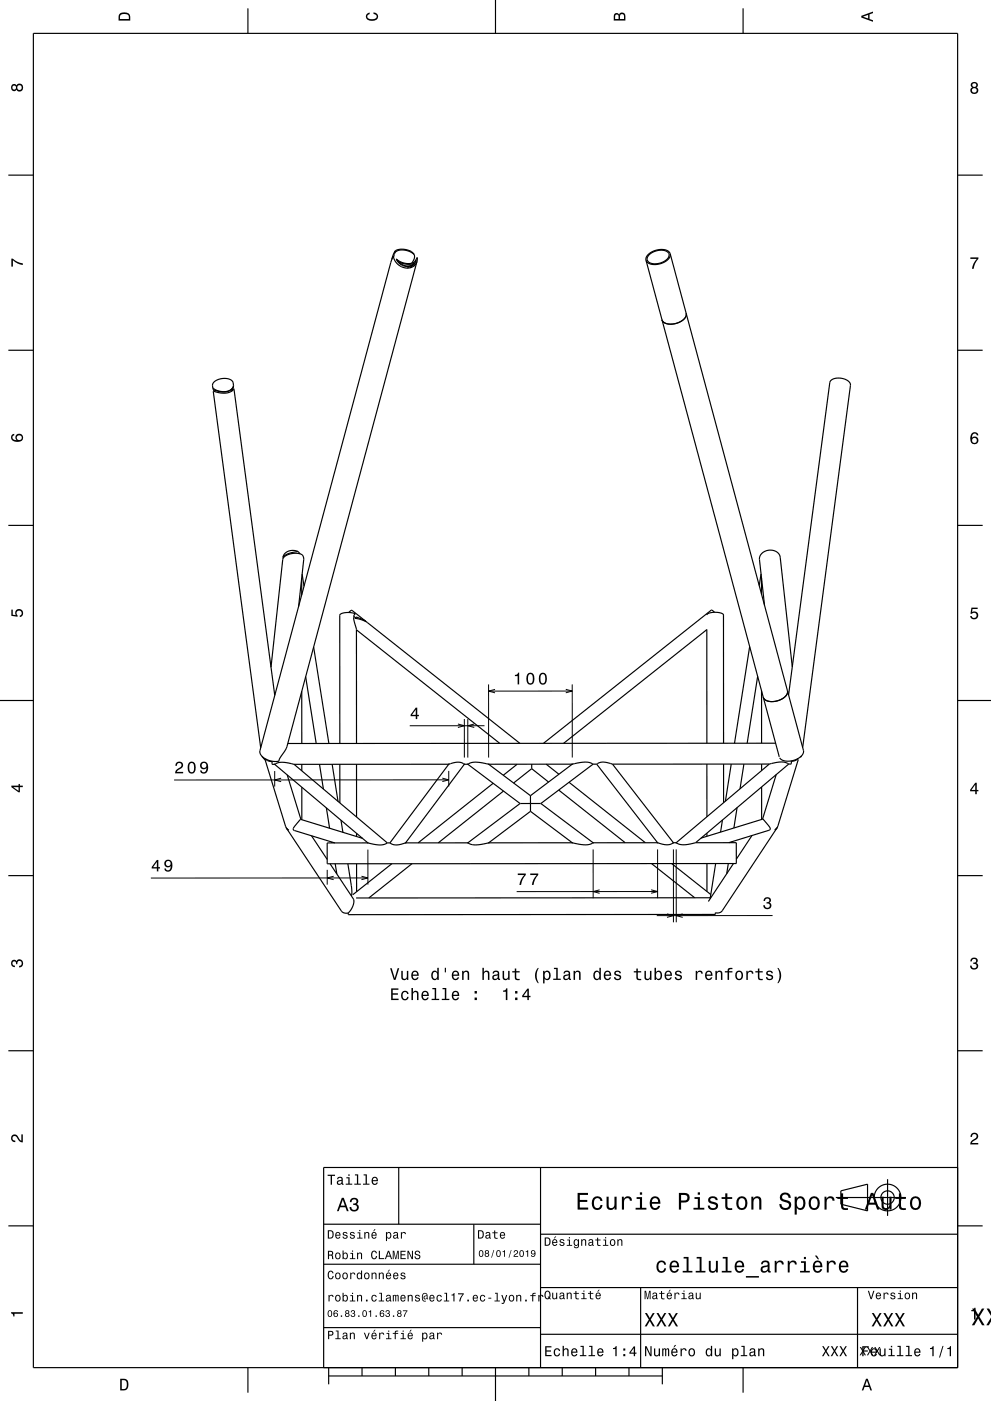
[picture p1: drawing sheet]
<svg xmlns="http://www.w3.org/2000/svg" width="297mm" height="420mm" viewBox="0 0 297 420" stroke-linecap="round" stroke-linejoin="round" font-family="sans-serif">
<g fill="none" stroke="#000" stroke-width=".3">
<path d="M137.2 217.1l2 .5-2 .5M139.2 215.6v11.5M140.2 215.6v11.5M142.1 217l-1.9 .6 1.9 .5M145.2 217.6h-22.4M146.4 205.2v21.9M148.4 206.7l-2 .5 2 .5M169.6 206.7l1.9 .5-1.9 .5M171.5 205.2v21.9M171.5 207.2h-25.1M82.3 231.1v4.7M84.3 233.3l-2 .5 2 .5"/>
<path d="M132.6 233.3l1.9 .5-1.9 .5M134.5 231.1v4.7M134.5 233.8h-82.3M110.3 254.7v10.5M177.8 254.7v14.6M197.1 254.6v14.7M201.8 254.6v21.9M202.7 254.6v21.9M98.1 260.8v4.4M100 262.7l-1.9 .5 1.9 .5M108.3 262.7l2 .5-2 .5M110.3 263.2h-65.1"/>
<path d="M179.7 266.8l-1.9 .5 1.9 .5M195.1 266.8l2 .5-2 .5M197.1 267.3h-42.3M199.9 274l1.9 .5-1.9 .5M204.6 274l-1.9 .5 1.9 .5M231.5 274.5h-34.7"/>
</g>
<g fill="none" stroke="#000" stroke-width=".35">
<path d="M10 10h277v400h-277zM74.3 2.5v7.5M148.5 0v10M222.7 2.5v7.5M2.5 52.5h7.5M287 52.5h7.5M117.9 76.8a3.9 3.9 0 0 0 2.7 3.4 3.9 3.9 0 0 0 4.1-1.3l.3-.6-39 145.5-2.2 3.7a.76 .76 0 0 1-1 .8 4.7 4.7 0 0 1-4.9-2.8l39.2-146.8zM118.2 76l-.3 1.1M118.2 76a3.9 3.9 0 0 1 5.3-.2l.6 .5M118.6 75.1l-.4 .9M118.6 75.1l-.7 1.1-.5 1.5M118.6 75.1a4.8 4.8 0 0 1 5.5 1.2"/>
<path d="M118.8 77.6l.9 1M118.8 77.6a3.4 3.4 0 0 0 5 1.7M118.8 77.6a4.6 4.6 0 0 0 5.7 .6l.2-.2-.3 .8M119.7 78.6a3.2 3.2 0 0 0 4.1 .7M119.7 78.6a5.3 5.3 0 0 0 4.7 .2M122.6 79.8l-.5 .6M123.6 79.5l-.8 .8M123.8 79.9l.5-.8-1.3 1.2M124.1 76.3l.1 1.2-.8 1.4M124.4 78.8l-.6 .5M125 78.3l.1-1.1-.8 1.3M193.6 78l4.8 17.9"/>
<path d="M194.6 76.4a4.6 4.6 0 0 1 5.7-.6 1.98 1.98 0 0 1-1.5 2.7 3.8 3.8 0 0 1-4.8-.4v-.8zM200.9 76.1a3.6 3.6 0 0 0-4.8-.9 2.94 2.94 0 0 0-2.5 2.8M200.9 76.1a3.6 3.6 0 0 1-3.7 3.1 2.96 2.96 0 0 1-3.6-1.2M200.9 76.1l4.7 17.8M198.4 95.9l30.4 113.1M205.6 93.9a3.6 3.6 0 0 1-3.6 3.2 2.95 2.95 0 0 1-3.6-1.2M205.6 93.9l35.2 131.1a3.6 3.6 0 0 1-3.7 3.1 3.4 3.4 0 0 1-3.4-.9M2.5 105h7.5M63.8 116.4l.5 1M63.9 117.4l.1-.1a6.1 6.1 0 0 0 5.9-.4l.2-.2 12.2 91.8M63.9 117.4h.1M63.9 117.4l14.2 106.8"/>
<path d="M69.7 116.4a4.2 4.2 0 0 1-5 .7l-.4-.1 .1 .4M69.7 116.4l-.3 .9M69.7 116.4h.1M70 115.6l-.1-.8a3.3 3.3 0 0 0-4.4-1.1 2.13 2.13 0 0 0-1.8 1.9l.1 .8M70 115.6l-.4 1.6M70 115.6a2.8 2.8 0 0 1-3.5 1.8l-1.3-.3-1.4-.7M70 115.6h.1M287 105h7.5M2.5 157.5h7.5M287 157.5h7.5M84.8 167.1l.1 .2M84.8 167.1h.1"/>
<path d="M89.3 165.3a3.1 3.1 0 0 0-4.5 1.8M89.3 165.3l.7 .7M89.3 165.3a6.8 6.8 0 0 0-4.5 1.8M90.4 173.3v5M90.5 172.1l.6 3.6M228.1 172l-.6 3.6M228.2 173.3v4.8M89.5 181.8l1.5-14.6a1.8 1.8 0 0 0-2.3-1.3 3.8 3.8 0 0 0-4 1.8l-3.5 32.3M94 194l4.6 28.9M104.5 183.6l1-.6 4.1 3.2M106 184.8l.5-.8a5 5 0 0 0-4.7 .4v38.5M106 184.8l.3 .1a2.32 2.32 0 0 0 .1 2.3l.4 1.5v34.2"/>
<path d="M106 184.8l.1 .2M106.7 185l-.3 .4 2 .4 1.7 .8 45.7 36.2M106.7 185l-.1 .4M106.7 185l2.9 1.2M106.8 188.8l43 34.1M109.6 186.2l.2 .2M211.8 184.4a4.2 4.2 0 0 1 4.4-.5l.6 .5v38.4M211.8 188.7v34.1M211.8 188.8l-42.9 34M214.1 183.6l-.9-.7-50.3 39.9M224.7 193.8l-4.6 29M229.1 181.5l-1.5-13.8a3.3 3.3 0 0 1 2.2-2.7 3.3 3.3 0 0 1 3.4 .8l.6 1.2 3.6 32.9"/>
<path d="M0 210h10M90.4 207.3v15.6M91.6 202.9l3.2 20M227.1 202.8l-3.2 20M228.2 207.1v15.7M228.8 209a3.5 3.5 0 0 0 4.5 1 3.1 3.1 0 0 0 2.7-2.9 3.5 3.5 0 0 1-3.5 3.1 3.1 3.1 0 0 1-3.7-1.2zM228.8 209l4.7 17.9M236.3 208.3l12.4-93.6a3.2 3.2 0 0 1 4.2-1.1 2.26 2.26 0 0 1 2 1.9l-14.3 108.6M287 210h10M78.5 226.7l1 1.1-.2-.4M79.4 227.8l6.2 19.9 1 1.2M79.6 227.5l.7 .6 1.2 .2"/>
<path d="M81.5 228.2v.9h.8M82.3 229.1l28 23.6M86.1 232.3l4.1 13.4M88.1 229.1a6.9 6.9 0 0 0-5.7 0h-.1M88.1 229.1l28 23.6M90.4 229.1v2M90.5 236v9.7M95.8 229.1l1.1 7.4M99.6 229.1l1.7 11.1M101.8 229.1l.1 11.6M106.8 229.1l.1 15.8M134.5 229.1h-46.4"/>
<path d="M134.5 229.1l-17.6 23.6M139.1 229.1a4.6 4.6 0 0 0-4.6 0M139.1 229.1h.1M139.2 229.1h1M139.2 229.1l-17.7 23.6M140.2 229.1l15.7 11.8M146.4 229.1a7.7 7.7 0 0 0-6.1 0h-.1M146.4 229.1l12.6 9.4M147.8 234.8l-22.5 17.9M150.9 237.2l-19.6 15.5M155 229.1l-4.2 3.3M159 238.5v4.7"/>
<path d="M159.3 230.4l5.1 4M159.3 229.1v1.3M159.3 230.4l-5.4 4.3M163.7 229.1l3.8 3M167.4 236.9l20 15.7M170.5 234.5l22.9 18.1M171.5 229.1h-25.1M171.5 229.1l-12.5 9.4M177.7 229.1a5.5 5.5 0 0 0-4.8-.3l-1.4 .3M177.7 229.1h1.1M177.7 229.1l-15.6 11.8M178.8 229.1l18.3 23.5"/>
<path d="M183.6 229.1a4.6 4.6 0 0 0-4.8 0M183.6 229.1l18.2 23.5M211.9 229.1v15.8M216.9 229.1v11.5M219.1 229.1l-1.7 11.1M222.9 229.1l-1.1 7.4M228.3 229.1v1.9M228.3 235.9v9.8M230.6 229.1h-47M230.6 229.1l-27.9 23.5M232.4 222.8l-146.2 .1M232.6 232.2l-4.1 13.4"/>
<path d="M236.4 229.1a5.1 5.1 0 0 0-4.6-.3l-1.2 .3M236.4 229.1l-27.9 23.5M237.2 228.1v1h-.8M239.1 227.4l-.7 .6-1.2 .2M239.3 227.7l-6.1 19.9-1 1.2M240.2 226.6l-.3 .4M85.8 248.1l.1 .2M85.9 248.3l.5 .5M85.9 248.3l16.4 24.8 .8 .6h1.3M93.4 250.6l4.7 7.1M97.8 242.2l1 6.1M98.9 258.9l7 10.7 .2 .8-.4 1.2-1.3 2.1"/>
<path d="M99.4 252.4l.1 .3M100.5 258.9l.4 3.1M102.2 245.9l.6 3.6M104.3 258.9l1.1 7.2-.1 2.5M106.9 249.8v1M106.9 258.9v8.4M108.6 251.3l-18.5-5.7-2.1 2.6a.49 .49 0 0 0 .3 .8l12 3.7M116.1 252.7a6 6 0 0 1-5.4 .1l-.4-.1M116.1 252.7h.8M117.4 258.9l-11.7 9.3M121.5 252.7a4.7 4.7 0 0 1-4.6 0M123.5 258.9l-13 10.3"/>
<path d="M140.2 252.7h-18.7M146.5 252.7a8.6 8.6 0 0 1-5.9 .2l-.4-.2M155.9 240.9l-15.7 11.8M159 243.2l12.5 9.5M159 243.2l-12.5 9.5M162.1 240.9l15.7 11.8a6.4 6.4 0 0 1-5.5 .1l-.8-.1M162.1 240.9h-6.2M171.5 252.7h-25M195.3 258.9l12.9 10.2M197.1 252.6l-19.3 .1M201.3 258.9l11.7 9.3M201.8 252.6a4.7 4.7 0 0 1-4.7 0"/>
<path d="M201.8 252.6h.9M208.5 252.6a6.8 6.8 0 0 1-5.8 0M208.5 252.6h12.2v6.3h-122.6v-6.2h12.2M210.1 251.3l18.5-5.7 2.2 2.6v.4l-.4 .3-12 3.7M211.9 249.8v.9M211.9 258.9v8.4M214.5 258.9l-1.7 10.6M216.5 245.8l-.5 3.7M218.3 258.9l-.5 3M219.3 252.3v.3M219.8 258.9l-7.5 11.4M220.9 242.1l-1 6.1"/>
<path d="M225.4 250.5l-4.7 7.1M232.8 248.2l-16.3 24.8-.8 .6h-1.3v.5l-110 .1v-.5M232.8 248.2l-.5 .5M233 248l-.2 .2M2.5 262.5h7.5M212.9 269.1l-106.2 .1M287 262.5h7.5M2.5 315h7.5M287 315h7.5M119.5 350v17M162 350v60M250.5 359h21"/>
<path d="M252 357l8-2v8l-8-2zM266 353.5v11M287 350h-190v60M2.5 367.5h7.5M97 367h65M97 379h65M142 367v12M162 370h125M287 367.5h7.5M97 398h65M162 386h125M192 386v24"/>
<path d="M257 386v24M74.3 410v7.5M98.5 412.5h100M98.5 410v5M108.5 410v2.5M118.5 410v2.5M128.5 410v2.5M138.5 410v2.5M148.5 410v10M158.5 410v2.5M162 400h125M168.5 410v2.5"/>
<path d="M178.5 410v2.5M188.5 410v2.5M198.5 410v5M222.7 410v7.5"/>
<circle cx="266" cy="359" r="4"/>
<circle cx="266" cy="359" r="2"/>
</g>
<g fill="#000">
<path d="M36 4a2.2 2.2 0 0 0-.5 2.2h3.5v-1.2a1.92 1.92 0 0 0-3-1zM36.3 4.4l.4-.2a1.44 1.44 0 0 1 1.9 .8v.7h-2.6v-1z" fill-rule="evenodd"/>
<path d="M109.9 4.2l.9-.4v.4l-.3 .1a.66 .66 0 0 0-.4 .6 .66 .66 0 0 0 .3 .6l.5 .2a1.58 1.58 0 0 0 2-.7 .89 .89 0 0 0-1-.8v-.5a1.24 1.24 0 0 1 1.4 1.1 1.24 1.24 0 0 1-1 1.4 1.93 1.93 0 0 1-2.7-1.2z" fill-rule="evenodd"/>
<path d="M184.2 4.2l-.3 2h3.5v-1.3a.98 .98 0 0 0-.7-1.1 .98 .98 0 0 0-1.2 .6 .84 .84 0 0 0-1.3-.2zM184.5 4.5l.4-.1 .4 .1 .1 1.2h-1zM185.9 4.4l.5-.2a.58 .58 0 0 1 .6 .7v.8h-1.2z" fill-rule="evenodd"/>
<path d="M258.1 4.7v.6l3.5 1.2v-.4l-1-.4v-1.4l1-.4v-.4zM258.6 5l1.6-.5v1z" fill-rule="evenodd"/>
<path d="M3.6 25.5a1 1 0 0 0-.1 1.5 1 1 0 0 0 1.4-.1 1.09 1.09 0 0 0 1.7 .2 1.09 1.09 0 0 0 0-1.7 1.09 1.09 0 0 0-1.7 .2l-.7-.4zM5.1 26.3a.75 .75 0 0 1 1.5 0 .75 .75 0 0 1-1.5 0zM3.7 26.3a.6 .6 0 0 1 1.2 0 .6 .6 0 0 1-1.2 0z" fill-rule="evenodd"/>
<path d="M291.2 24.8l-.2 .3a.8 .8 0 0 0 .4 1.1 1.09 1.09 0 0 0-.2 1.6 1.09 1.09 0 0 0 1.6 0 1.09 1.09 0 0 0-.2-1.6 .95 .95 0 0 0 .3-1.4 .95 .95 0 0 0-1.4-.2zM291.3 27.1a.71 .71 0 0 1 1.4 0 .71 .71 0 0 1-1.4 0zM291.4 25.5a.6 .6 0 0 1 1.2 0 .6 .6 0 0 1-1.2 0z" fill-rule="evenodd"/>
<path d="M3.4 77.5h.4a5.3 5.3 0 0 0 3 1.4v.6a5.2 5.2 0 0 1-2.9-1.5v1.9h-.5z" fill-rule="evenodd"/>
<path d="M290.8 77.2h2.4v.4a5.2 5.2 0 0 0-1.4 3h-.5a5.2 5.2 0 0 1 1.4-3h-1.9z" fill-rule="evenodd"/>
<path d="M3.6 130.4a1.44 1.44 0 0 0 .1 1.6 1.44 1.44 0 0 0 1.6 .5 1.26 1.26 0 0 0 1.6-1 1.26 1.26 0 0 0-1.1-1.5 1.11 1.11 0 0 0-1.1 .7 1.11 1.11 0 0 0 .3 1.3 1.03 1.03 0 0 1-1.3-.9l.2-.4 .4-.2v-.5zM5 131.2a.75 .75 0 0 1 1.5 0 .75 .75 0 0 1-1.5 0z" fill-rule="evenodd"/>
<path d="M291.3 129.8a2.4 2.4 0 0 0 .2 3.3 1.16 1.16 0 0 0 1.5-.4 1.16 1.16 0 0 0-.2-1.5 1.16 1.16 0 0 0-1.5 0 1.02 1.02 0 0 1 .8-1.2l.5 .1 .1 .4h.5a1.12 1.12 0 0 0-.7-.9 1.12 1.12 0 0 0-1.2 .2zM291.3 132a.75 .75 0 0 1 1.5 0 .75 .75 0 0 1-1.5 0z" fill-rule="evenodd"/>
<path d="M3.4 182.8h.4v1.5l1 .1a1.21 1.21 0 0 1 .5-1.7 1.21 1.21 0 0 1 1.7 .8 1.21 1.21 0 0 1-1.1 1.5v-.5a.8 .8 0 0 0 .4-1.2 .8 .8 0 0 0-1.3 0 .8 .8 0 0 0 .3 1.2v.4l-1.9-.3z" fill-rule="evenodd"/>
<path d="M291.1 182.2h1.9v.4h-1.5l-.2 .9a1.21 1.21 0 0 1 1.8 .6 1.21 1.21 0 0 1-.8 1.6 1.21 1.21 0 0 1-1.6-1h.5a.8 .8 0 0 0 1.2 .3 .8 .8 0 0 0 .1-1.2 .8 .8 0 0 0-1.2 .2h-.4z" fill-rule="evenodd"/>
<path d="M124.6 212.1l-1.5 2.2v.4h1.5v.9h.4v-.9h.6v-.4h-.6v-2.2zM124.6 212.7v1.6h-1.1z" fill-rule="evenodd"/>
<path d="M154.3 202.3v.4h.8v2.5h.5v-3.5h-.4a.77 .77 0 0 1-.9 .6zM158.1 202.1a2.02 2.02 0 0 0 .9 3.2 2.03 2.03 0 0 0 .9-3.2 1.12 1.12 0 0 0-1.8 0zM158.6 202.2h.7a2.38 2.38 0 0 1 0 2.6h-.7a2.37 2.37 0 0 1 0-2.6zM161.8 202.1a2.02 2.02 0 0 0 .9 3.2 2.03 2.03 0 0 0 .9-3.2 1.11 1.11 0 0 0-1.8 0zM162.4 202.2h.6a2.38 2.38 0 0 1 0 2.6h-.6a2.37 2.37 0 0 1 0-2.6z" fill-rule="evenodd"/>
<path d="M3.4 235.5v.5l2.1 1.5h.5v-1.5h.8v-.5h-.8v-.5h-.4v.5zM4 236h1.6v1.1z" fill-rule="evenodd"/>
<path d="M52.9 228.6l-.3 1h.4a.7 .7 0 0 1 .5-.9 .7 .7 0 0 1 .9 .5 .7 .7 0 0 1-.5 .9l-.3 .2a1.63 1.63 0 0 0-1.1 1.5h2.4v-.4h-1.9l.8-.8a1.17 1.17 0 0 0 1-1.7 1.17 1.17 0 0 0-1.9-.3zM56.5 228.8a2.02 2.02 0 0 0 .9 3.1 2.03 2.03 0 0 0 .9-3.1 1.11 1.11 0 0 0-1.8 0zM57.1 228.8h.7a2.37 2.37 0 0 1 0 2.6h-.7a2.37 2.37 0 0 1 0-2.6zM60.3 228.6a1.15 1.15 0 0 0-.1 1.7 1.15 1.15 0 0 0 1.7 0 1.02 1.02 0 0 1-.8 1.2l-.5-.1-.2-.4h-.4a1.23 1.23 0 0 0 1.4 .9 1.23 1.23 0 0 0 1-1.5 1.42 1.42 0 0 0-.4-1.7 1.42 1.42 0 0 0-1.7-.1zM60.4 229.5a.75 .75 0 0 1 1.5 0 .75 .75 0 0 1-1.5 0z" fill-rule="evenodd"/>
<path d="M82.1 229h.4v.3h-.4z" fill-rule="evenodd"/>
<path d="M134.3 228.9h.4v.4h-.4z" fill-rule="evenodd"/>
<path d="M139 228.9h.4v.4h-.4z" fill-rule="evenodd"/>
<path d="M140 228.9h.4v.4h-.4z" fill-rule="evenodd"/>
<path d="M146.3 228.9h.3v.4h-.3z" fill-rule="evenodd"/>
<path d="M171.3 228.9h.4v.4h-.4z" fill-rule="evenodd"/>
<path d="M292.3 234.7l-1.6 2.1v.4h1.6v.9h.4v-.9h.5v-.4h-.5v-2.1zM292.3 235.2v1.6h-1.1z" fill-rule="evenodd"/>
<path d="M110.1 252.5h.3v.4h-.3z" fill-rule="evenodd"/>
<path d="M121.4 252.5h.3v.4h-.3z" fill-rule="evenodd"/>
<path d="M140 252.5h.4v.4h-.4z" fill-rule="evenodd"/>
<path d="M146.3 252.5h.3v.4h-.3z" fill-rule="evenodd"/>
<path d="M171.3 252.5h.4v.3h-.4z" fill-rule="evenodd"/>
<path d="M177.6 252.5h.3v.3h-.3z" fill-rule="evenodd"/>
<path d="M196.9 252.5h.4v.3h-.4z" fill-rule="evenodd"/>
<path d="M201.6 252.5h.4v.3h-.4z" fill-rule="evenodd"/>
<path d="M202.5 252.5h.3v.3h-.3z" fill-rule="evenodd"/>
<path d="M47 257.8l-1.5 2.1v.5h1.5v.8h.5v-.8h.5v-.4h-.5v-2.2zM47 258.4v1.6h-1.1zM49.5 258a1.15 1.15 0 0 0 0 1.7 1.15 1.15 0 0 0 1.7 0 1.02 1.02 0 0 1-.9 1.2l-.4-.1-.2-.4h-.4a1.23 1.23 0 0 0 1.4 .9 1.23 1.23 0 0 0 1-1.5 1.42 1.42 0 0 0-.4-1.7 1.42 1.42 0 0 0-1.8-.1zM49.7 258.9a.75 .75 0 0 1 1.5 0 .75 .75 0 0 1-1.5 0z" fill-rule="evenodd"/>
<path d="M155.2 261.9v.4h1.9a5.2 5.2 0 0 0-1.4 3h.5a5.3 5.3 0 0 1 1.4-3v-.4zM158.9 261.9v.4h1.9a5.2 5.2 0 0 0-1.4 3h.5a5.3 5.3 0 0 1 1.4-3v-.4z" fill-rule="evenodd"/>
<path d="M229.1 269.3a1.01 1.01 0 0 1 1.6-.2 1.01 1.01 0 0 1-.1 1.5 1.12 1.12 0 0 1 .4 1.6 1.12 1.12 0 0 1-1.6 .3l-.6-.6v-.5h.4a.72 .72 0 0 0 .7 .9 .72 .72 0 0 0 .7-.8 .72 .72 0 0 0-.9-.6v-.4a.62 .62 0 0 0 .8-.4 .62 .62 0 0 0-.4-.8 .62 .62 0 0 0-.8 .5v.3h-.5z" fill-rule="evenodd"/>
<path d="M3.6 288a.86 .86 0 0 1 1.4 .2 1.12 1.12 0 0 1 1.5-.5 1.12 1.12 0 0 1 .3 1.6l-.5 .6-.6 .1v-.4a.72 .72 0 0 0 .9-.7 .72 .72 0 0 0-.8-.8 .72 .72 0 0 0-.6 1h-.4a.62 .62 0 0 0-.4-.9 .62 .62 0 0 0-.8 .5 .62 .62 0 0 0 .5 .8h.4l-.1 .4a1.17 1.17 0 0 1-1-.6 1.17 1.17 0 0 1 .2-1.3z" fill-rule="evenodd"/>
<path d="M117.2 296.3v3.5h2.3v-.4h-1.8v-1.2h1.6v-.4h-1.6v-1.1h1.7v-.4zM120.5 297.4a1.45 1.45 0 0 0-.2 1.7 1.45 1.45 0 0 0 1.5 .7l.6-.5 .1-.5h-.5l-.4 .7a1.02 1.02 0 0 1-.9-1.1 1.02 1.02 0 0 1 .9-1l.4 .6h.4a1.09 1.09 0 0 0-.7-1 1.09 1.09 0 0 0-1.2 .4zM123.3 296.2v3.6h.5v-1.6a.63 .63 0 0 1 .4-.7 .63 .63 0 0 1 .8 .3v2h.4v-1.8a.88 .88 0 0 0-.6-1 .88 .88 0 0 0-1 .5v-1.3zM126.6 297.4a1.45 1.45 0 0 0-.3 1.6 1.45 1.45 0 0 0 1.5 .8l.7-.8h-.5l-.6 .5a.76 .76 0 0 1-.7-.9h1.8a1.16 1.16 0 0 0-.5-1.4 1.16 1.16 0 0 0-1.4 .2zM126.9 297.6l.2-.1a.67 .67 0 0 1 .7 0 .67 .67 0 0 1 .3 .7h-1.4zM129.6 296.2v.4h.7v2.8h-.9v.4h2.2v-.4h-.9v-3.2zM132.6 296.2v.4h.7v2.8h-.9v.4h2.3v-.4h-.9v-3.2zM135.7 297.4a1.45 1.45 0 0 0-.3 1.6 1.45 1.45 0 0 0 1.5 .8l.7-.8h-.5l-.6 .5a.76 .76 0 0 1-.6-.9h1.7a1.16 1.16 0 0 0-.5-1.4 1.16 1.16 0 0 0-1.4 .2zM136 297.6l.2-.1a.67 .67 0 0 1 .7 0 .67 .67 0 0 1 .3 .7h-1.3zM142.2 299.1v.7h.7v-.7zM142.2 297.1v.8h.7v-.8z" fill-rule="evenodd"/>
<path d="M116.9 290.3l1.1 3.5h.5l1.1-3.5h-.4l-.9 2.9-.9-2.9zM120.3 291.1v1.7a.89 .89 0 0 0 .6 1 .89 .89 0 0 0 1-.4v.4h.5v-2.7h-.5v1.5a.65 .65 0 0 1-.4 .8 .65 .65 0 0 1-.8-.3v-2zM123.6 291.3a1.45 1.45 0 0 0-.3 1.7 1.45 1.45 0 0 0 1.4 .8l.7-.8h-.4l-.6 .5a.76 .76 0 0 1-.7-1h1.8a1.16 1.16 0 0 0-.5-1.3 1.16 1.16 0 0 0-1.4 .1zM123.9 291.6l.2-.2a.67 .67 0 0 1 .7 .1 .67 .67 0 0 1 .2 .7h-1.3zM129.5 291.3a1.49 1.49 0 0 0-.3 1.6 1.49 1.49 0 0 0 1.3 .9l.6-.5v.5h.4v-3.7h-.4v1.4a.89 .89 0 0 0-1.6-.2zM129.9 291.6a.62 .62 0 0 1 .6-.2 .62 .62 0 0 1 .5 .6v.4a.83 .83 0 0 1-.6 1.1 1.19 1.19 0 0 1-.5-1.9zM133.3 290.1v1.4h.3v-1.4zM135.7 291.3a1.45 1.45 0 0 0-.3 1.7 1.45 1.45 0 0 0 1.5 .8l.7-.8h-.5l-.6 .5a.76 .76 0 0 1-.6-1h1.7a1.16 1.16 0 0 0-.5-1.3 1.16 1.16 0 0 0-1.4 .1zM136 291.6l.2-.2a.67 .67 0 0 1 .7 .1 .67 .67 0 0 1 .3 .7h-1.3zM138.5 291.1v2.7h.4v-1.6a.63 .63 0 0 1 .4-.8 .63 .63 0 0 1 .8 .4l.1 2h.4v-1.8a.89 .89 0 0 0-.6-1 .89 .89 0 0 0-1.1 .5v-.4zM144.6 290.1v3.7h.4v-1.6a.63 .63 0 0 1 .4-.8 .63 .63 0 0 1 .8 .4v2h.5v-1.8a.88 .88 0 0 0-.6-1 .88 .88 0 0 0-1.1 .5v-1.4zM147.9 291.2l-.3 .6h.4a.55 .55 0 0 1 .7-.5 .55 .55 0 0 1 .4 .8h-.2a.91 .91 0 0 0-1.3 .6 .91 .91 0 0 0 .7 1.1l.9-.4 .1 .3 .6 .1v-.4h-.3v-1.6a1.02 1.02 0 0 0-1.7-.6zM148.1 292.7l1.1-.3a.77 .77 0 0 1-.2 .9 .77 .77 0 0 1-.9 .1zM150.6 291.1v1.7a.89 .89 0 0 0 .6 1 .89 .89 0 0 0 1.1-.4v.4h.4v-2.7h-.4v1.5a.64 .64 0 0 1-.4 .8 .64 .64 0 0 1-.8-.3v-2zM154.3 290.4v.7h-.8v.4h.8v1.8a1.05 1.05 0 0 0 1.4 .5v-.3a.68 .68 0 0 1-1-.4v-1.6h1v-.4h-1v-.7zM161.2 290.2a3.6 3.6 0 0 0 0 4.5h.3a4.3 4.3 0 0 1 0-4.5zM162.8 291.1v3.7h.4v-1.4a.93 .93 0 0 0 1 .4 .93 .93 0 0 0 .8-.8 1.27 1.27 0 0 0-.1-1.4 1.27 1.27 0 0 0-1.4-.5l-.3 .4v-.4zM163.4 291.6a.63 .63 0 0 1 .7-.2 .63 .63 0 0 1 .4 .6l.1 .4a.84 .84 0 0 1-.7 1.1 1.18 1.18 0 0 1-.5-1.9zM166 290.1v.4h.7v2.9h-.9v.4h2.3v-.4h-1v-3.3zM169.1 291.2l-.2 .6h.4a.55 .55 0 0 1 .7-.5 .55 .55 0 0 1 .3 .8h-.2a.91 .91 0 0 0-1.3 .6 .91 .91 0 0 0 .8 1.1l.9-.4 .1 .3 .5 .1-.2-.6v-1.4a1.02 1.02 0 0 0-1.8-.6zM169.3 292.7l1.1-.3a.77 .77 0 0 1-.2 .9 .77 .77 0 0 1-.9 .1zM171.9 291.1v2.7h.4v-1.6a.64 .64 0 0 1 .4-.8 .64 .64 0 0 1 .8 .4l.1 2h.4v-1.8a.89 .89 0 0 0-.6-1 .89 .89 0 0 0-1.1 .5v-.4zM178.1 291.3a1.49 1.49 0 0 0-.3 1.6 1.49 1.49 0 0 0 1.3 .9l.5-.5v.5h.5v-3.7h-.5v1.4a.89 .89 0 0 0-1.5-.2zM178.4 291.6a.62 .62 0 0 1 .7-.2 .62 .62 0 0 1 .5 .6v.4a.83 .83 0 0 1-.7 1.1 1.19 1.19 0 0 1-.5-1.9zM181.2 291.3a1.45 1.45 0 0 0-.2 1.7 1.45 1.45 0 0 0 1.4 .8l.7-.8h-.4l-.6 .5a.76 .76 0 0 1-.7-1h1.8a1.16 1.16 0 0 0-.5-1.3 1.16 1.16 0 0 0-1.5 .1zM181.6 291.6l.2-.2a.67 .67 0 0 1 .7 .1 .67 .67 0 0 1 .2 .7h-1.3zM184.3 291.2l-.2 .2a.96 .96 0 0 0 1.2 1.2l.3 .2a.6 .6 0 0 1-.5 .7 .6 .6 0 0 1-.7-.6h-.4a1.03 1.03 0 0 0 1.3 1 1.03 1.03 0 0 0 .7-1.5l-1.4-.4a.53 .53 0 0 1 .4-.7 .53 .53 0 0 1 .7 .5h.4a1.09 1.09 0 0 0-1.8-.6zM190.7 290.4v.7h-.8v.4h.8v1.8a1.05 1.05 0 0 0 1.5 .5v-.3a.68 .68 0 0 1-1-.4v-1.6h1v-.4h-1v-.7zM193.1 291.1v1.7a.89 .89 0 0 0 .7 1 .89 .89 0 0 0 1-.4v.4h.4v-2.7h-.4v1.5a.65 .65 0 0 1-.4 .8 .65 .65 0 0 1-.8-.3v-2zM196.2 290.1v3.7h.4v-.5a.92 .92 0 0 0 1 .5 .92 .92 0 0 0 .8-.8 1.27 1.27 0 0 0-.1-1.4 1.27 1.27 0 0 0-1.4-.5l-.3 .4v-1.4zM196.8 291.6a.63 .63 0 0 1 .7-.2 .63 .63 0 0 1 .4 .6l.1 .4a.84 .84 0 0 1-.7 1.1 1.18 1.18 0 0 1-.5-1.9zM199.5 291.3a1.45 1.45 0 0 0-.3 1.7 1.45 1.45 0 0 0 1.4 .8l.7-.8h-.4l-.6 .5a.76 .76 0 0 1-.7-1h1.8a1.16 1.16 0 0 0-.5-1.3 1.16 1.16 0 0 0-1.4 .1zM199.8 291.6l.2-.2a.67 .67 0 0 1 .7 .1 .67 .67 0 0 1 .2 .7h-1.3zM202.5 291.2l-.2 .2a.96 .96 0 0 0 1.2 1.2l.3 .2a.6 .6 0 0 1-.5 .7 .6 .6 0 0 1-.6-.6h-.5a1.03 1.03 0 0 0 1.3 1 1.03 1.03 0 0 0 .7-1.5l-1.4-.4a.54 .54 0 0 1 .4-.7 .54 .54 0 0 1 .7 .5h.4a1.09 1.09 0 0 0-1.8-.6zM208.5 291.1v2.7h.4v-1.6a.66 .66 0 0 1 .4-.8 .66 .66 0 0 1 .8 .3l.1 .2h.4a.89 .89 0 0 0-.7-.9 .89 .89 0 0 0-1 .5v-.4zM211.6 291.3a1.45 1.45 0 0 0-.3 1.7 1.45 1.45 0 0 0 1.5 .8l.7-.8h-.5l-.6 .5a.76 .76 0 0 1-.6-1h1.7a1.16 1.16 0 0 0-.5-1.3 1.16 1.16 0 0 0-1.4 .1zM211.9 291.6l.2-.2a.67 .67 0 0 1 .7 .1 .67 .67 0 0 1 .3 .7h-1.3zM214.4 291.1v2.7h.4v-1.6a.63 .63 0 0 1 .4-.8 .63 .63 0 0 1 .8 .4l.1 2h.4v-1.8a.89 .89 0 0 0-.6-1 .89 .89 0 0 0-1.1 .5v-.4zM217.2 291.1v.4h.9v2.3h.4v-2.3h1v-.4h-1v-.3l1-.2v-.4a.96 .96 0 0 0-1 0 .96 .96 0 0 0-.4 .9zM220.7 291.3a1.45 1.45 0 0 0-.3 1.8 1.45 1.45 0 0 0 1.6 .7 1.45 1.45 0 0 0 .7-1.8 1.45 1.45 0 0 0-1.7-.9zM221 291.6a.67 .67 0 0 1 .7-.2 .67 .67 0 0 1 .5 .6 .93 .93 0 0 1 0 1 .93 .93 0 0 1-1 .4 1.37 1.37 0 0 1-.2-1.8zM223.7 291.1v2.7h.4v-1.6a.66 .66 0 0 1 .4-.8 .66 .66 0 0 1 .8 .3v.2h.5a.89 .89 0 0 0-.7-.9 .89 .89 0 0 0-1 .5v-.4zM227.1 290.4v.7h-.7v.4h.7l.1 1.8a1.04 1.04 0 0 0 1.4 .5v-.3a.68 .68 0 0 1-1-.4v-1.6h1v-.4h-1v-.7zM229.9 291.2l-.2 .2a.96 .96 0 0 0 1.2 1.2l.3 .2a.6 .6 0 0 1-.5 .7 .6 .6 0 0 1-.7-.6h-.5a1.03 1.03 0 0 0 1.3 1 1.03 1.03 0 0 0 .7-1.5l-1.3-.4a.53 .53 0 0 1 .4-.7 .53 .53 0 0 1 .6 .5h.4a1.08 1.08 0 0 0-1.7-.6zM233 290.2a4.3 4.3 0 0 1 0 4.5h.3a3.6 3.6 0 0 0 0-4.5z" fill-rule="evenodd"/>
<path d="M150.8 297v.3h.8v2.5h.5v-3.5h-.4a.77 .77 0 0 1-.9 .7zM154.4 299.1v.7h.7v-.7zM154.4 297.1v.8h.7v-.8zM158 296.4l-1.5 2.1v.4h1.5v.9h.5v-.9h.5v-.4h-.5v-2.1zM158 297v1.5h-1.1z" fill-rule="evenodd"/>
<path d="M291.1 287.4a1.01 1.01 0 0 1 1.5-.2 1.01 1.01 0 0 1 0 1.5 1.12 1.12 0 0 1 .4 1.6 1.12 1.12 0 0 1-1.6 .3l-.6-.6-.1-.5h.5a.72 .72 0 0 0 .7 .9 .72 .72 0 0 0 .7-.8 .72 .72 0 0 0-.9-.6v-.4a.62 .62 0 0 0 .8-.4 .62 .62 0 0 0-.5-.8 .62 .62 0 0 0-.7 .5v.3h-.5z" fill-rule="evenodd"/>
<path d="M3.6 340.4a1.22 1.22 0 0 1 2 .7l.8 .9v-1.9h.4v2.4a2.76 2.76 0 0 1-2-1.8 .69 .69 0 0 0-1.1 .5 .69 .69 0 0 0 .9 .7v.5a1.18 1.18 0 0 1-1.2-.7 1.18 1.18 0 0 1 .2-1.3z" fill-rule="evenodd"/>
<path d="M98.2 352.2v.3h.9v2.7h.4v-2.7h.9v-.3zM101.3 353l-.3 .5h.4a.47 .47 0 0 1 .5-.4 .47 .47 0 0 1 .4 .6l-.2 .1a.78 .78 0 0 0-1.1 .4 .78 .78 0 0 0 .6 1l.8-.3 .1 .2 .5 .1v-.3l-.3-.1v-1.3a.87 .87 0 0 0-.6-.7 .87 .87 0 0 0-.8 .2zM101.4 354.3l.9-.3v.4a.51 .51 0 0 1-.5 .5 .51 .51 0 0 1-.5-.5zM103.8 352.9v.3h.6v1.6h-.8v.4h2v-.4h-.8v-1.9zM104.4 352.1v.4h.4v-.4zM106.4 352.1v.3h.6v2.4h-.8v.4h1.9v-.4h-.7v-2.7zM109 352.1v.3h.6v2.4h-.8v.4h1.9v-.4h-.7v-2.7zM111.6 353.1a1.25 1.25 0 0 0-.2 1.4 1.25 1.25 0 0 0 1.2 .7l.6-.7h-.3l-.6 .4a.65 .65 0 0 1-.6-.8h1.6v-.2a.96 .96 0 0 0-.5-1 .96 .96 0 0 0-1.2 .2zM111.9 353.3l.7-.2 .3 .7h-1.2z" fill-rule="evenodd"/>
<path d="M291.2 339.9a1.18 1.18 0 0 1 1.9 .3 1.18 1.18 0 0 1-1 1.7l-.8 .8h1.9v.4h-2.4a2.75 2.75 0 0 1 1.8-2.1 .7 .7 0 0 0-.5-1 .7 .7 0 0 0-.8 .8h-.4z" fill-rule="evenodd"/>
<path d="M98.3 375v2.5h.3v-1.1l.8 .1 .2 1h.4l-.5-1.2a.69 .69 0 0 0 .3-.9 .69 .69 0 0 0-.7-.4zM98.6 375.3h.4a.43 .43 0 0 1 .5 .4 .43 .43 0 0 1-.5 .4h-.4zM100.6 375.7a.98 .98 0 0 0-.1 1.4 .98 .98 0 0 0 1.4 .2 .98 .98 0 0 0 .1-1.4 .98 .98 0 0 0-1.4-.2zM100.9 375.9l.1-.1a.71 .71 0 0 1 .8 .7 .71 .71 0 0 1-.8 .7l-.2-.4zM102.7 374.9v2.6h.3v-.3a.66 .66 0 0 0 .7 .3 .66 .66 0 0 0 .5-.6 .87 .87 0 0 0 0-1.1 .87 .87 0 0 0-1.1-.1l-.1 .1v-.9zM103.1 375.9l.2-.1a.7 .7 0 0 1 .7 .7 .7 .7 0 0 1-.7 .7l-.3-.4zM105 375.6v.3h.5v1.3h-.7v.3h1.7v-.3h-.7v-1.6zM105.5 374.9v.3h.3v-.3zM107 375.5v2h.3v-1.1a.45 .45 0 0 1 .4-.7 .45 .45 0 0 1 .5 .6v1.2h.3v-1.3a.63 .63 0 0 0-.4-.7 .63 .63 0 0 0-.8 .3v-.3zM111.5 375.2a1.33 1.33 0 0 0-.3 1.5 1.33 1.33 0 0 0 1.3 .8l.5-1h-.3l-.4 .7a1.04 1.04 0 0 1-.8-.9 1.04 1.04 0 0 1 .6-1.1l.5 .5h.4a.85 .85 0 0 0-.6-.8 .85 .85 0 0 0-.9 .3zM113.5 375v2.5h1.6v-.3h-1.2v-2.2zM116.3 375l-1 2.5h.4l.2-.8h1l.3 .8h.3l-.9-2.5zM116.4 375.3l.4 1.1h-.8zM117.7 375v2.5h.3v-2.3l.4 2.3h.4l.4-2.3v2.3h.3v-2.5h-.4l-.5 2.2-.5-2.2zM120 375v2.5h1.6v-.3h-1.3v-.9h1.2v-.3h-1.2v-.7h1.3v-.3zM122.1 375v2.5h.3v-2.1l1 2.1h.4v-2.5h-.3v2l-1-2zM124.5 375.1l-.2 .8 1 .5a.46 .46 0 0 1 .3 .7 .46 .46 0 0 1-.7 .1l-.4-.6h-.3a.83 .83 0 0 0 1.1 1 .83 .83 0 0 0 .3-1.5l-.7-.1a.44 .44 0 0 1-.1-.8 .44 .44 0 0 1 .8 .3v.2h.3a.85 .85 0 0 0-.5-.8 .85 .85 0 0 0-.9 .2z" fill-rule="evenodd"/>
<path d="M98.2 368.8v2.5h.9a1.28 1.28 0 0 0 1-1.2 1.28 1.28 0 0 0-1-1.3zM98.6 369.1a.96 .96 0 0 1 1.1 1 .96 .96 0 0 1-1.1 .9zM100.7 369.6a.98 .98 0 0 0-.2 1.3 .98 .98 0 0 0 1.3 .3l.2-.4-.9 .3-.3-.7 1.3-.1a.8 .8 0 0 0-.5-.9 .8 .8 0 0 0-.9 .2zM100.9 369.7l.6-.1 .2 .6h-.9zM102.9 369.5l-.2 .4 .1 .3 1 .4a.43 .43 0 0 1-.4 .5 .43 .43 0 0 1-.4-.4h-.3a.7 .7 0 0 0 .9 .7 .7 .7 0 0 0 .3-1.1l-.8-.3a.38 .38 0 0 1 .3-.5 .38 .38 0 0 1 .4 .4h.3l-.4-.5zM105.1 369.5l-.2 .4 .1 .3 1 .4a.43 .43 0 0 1-.4 .5 .43 .43 0 0 1-.5-.4h-.3a.7 .7 0 0 0 1 .7 .7 .7 0 0 0 .2-1.1l-.7-.3a.38 .38 0 0 1 .3-.5 .38 .38 0 0 1 .4 .4h.3l-.4-.5zM107.2 369.4v.3h.5v1.3h-.7v.3h1.6v-.3h-.6v-1.6zM107.7 368.7v.4h.3v-.4zM109.2 369.4v1.9h.3v-1.1a.45 .45 0 0 1 .4-.6 .45 .45 0 0 1 .5 .5v1.2h.3v-1.3a.63 .63 0 0 0-.5-.7 .63 .63 0 0 0-.7 .4v-.3zM112.2 368.5l-.4 .6 .8-.6zM111.5 369.6a.98 .98 0 0 0-.2 1.3 .98 .98 0 0 0 1.3 .3l.3-.4-1 .3-.3-.7 1.3-.1a.8 .8 0 0 0-.4-.9 .8 .8 0 0 0-1 .2zM111.8 369.7l.5-.1 .3 .6h-1zM115.7 369.4v2.7h.3v-1.1l.1 .2a.67 .67 0 0 0 .7 .1 .67 .67 0 0 0 .4-.5 .91 .91 0 0 0 0-1.1 .91 .91 0 0 0-1-.3l-.2 .3v-.3zM116.1 369.8l.2-.2a.7 .7 0 0 1 .7 .7 .7 .7 0 0 1-.7 .7l-.3-.3zM118.1 369.5l-.2 .4h.3a.39 .39 0 0 1 .4-.3 .39 .39 0 0 1 .3 .5 .73 .73 0 0 0-.9 .3 .73 .73 0 0 0 .1 .9l.9-.2 .1 .2h.4l-.2-1.4a.72 .72 0 0 0-.5-.6 .72 .72 0 0 0-.7 .2zM118.2 370.6l.8-.3v.3a.42 .42 0 0 1-.4 .5 .42 .42 0 0 1-.5-.5zM120.1 369.4v1.9h.4l.1-1.6 .5-.1 .2 .4h.4a.64 .64 0 0 0-.5-.7 .64 .64 0 0 0-.8 .4v-.3z" fill-rule="evenodd"/>
<path d="M102.4 359.1l-1.4 4h.5l.4-1.2h1.6l.4 1.2h.6l-1.5-4zM102.7 359.7l.7 1.7h-1.3zM105.2 359.4l-.4 1h.6a.71 .71 0 0 1 .3-.9 .71 .71 0 0 1 .9 .3 .71 .71 0 0 1-.2 1h-.5v.4a.82 .82 0 0 1 1 .5 .82 .82 0 0 1-.5 1.1 .82 .82 0 0 1-1.1-.6v-.4h-.5a1.34 1.34 0 0 0 1.7 1.4 1.34 1.34 0 0 0 .7-2.1l-.3-.1a1.11 1.11 0 0 0 .3-1.6 1.11 1.11 0 0 0-1.6-.2z" fill-rule="evenodd"/>
<path d="M143.7 375l-.2 .4a.91 .91 0 0 0 0 1 .91 .91 0 0 0 1 .4 1.05 1.05 0 0 0 .4-1.2 1.05 1.05 0 0 0-1-.8zM144 375.1a.81 .81 0 0 1 .7 .7 .81 .81 0 0 1-.5 .8l-.4-.4zM145.5 374.9l-.2 .5 .3 .3a.62 .62 0 0 0-.1 .9 .62 .62 0 0 0 .9 0 .62 .62 0 0 0-.1-.9 .58 .58 0 0 0 0-.9 .58 .58 0 0 0-.8 .1zM145.5 376.2a.41 .41 0 0 1 .8 0 .41 .41 0 0 1-.8 0zM145.6 375.3a.35 .35 0 0 1 .7 0 .35 .35 0 0 1-.7 0zM147.9 374.7l-.7 2.3h.2l.7-2.3zM148.9 375l-.2 .4a.91 .91 0 0 0 0 1 .91 .91 0 0 0 1 .4 1.05 1.05 0 0 0 .4-1.2 1.05 1.05 0 0 0-1-.8zM149.2 375.1a.81 .81 0 0 1 .7 .7 .81 .81 0 0 1-.5 .8l-.4-.4zM150.6 375.2v.2h.5v1.4h.2v-2zM153.1 374.7l-.7 2.3h.2l.7-2.3zM154.1 374.9l-.2 .6h.3a.43 .43 0 0 1 .4-.5 .43 .43 0 0 1 .5 .5 .43 .43 0 0 1-.6 .4l-.4 .3-.2 .6h1.4v-.3l-1.1-.1a1.07 1.07 0 0 0 .9-1.5l-.5-.1zM155.8 375l-.1 .4a.91 .91 0 0 0 0 1 .91 .91 0 0 0 .9 .4 1.05 1.05 0 0 0 .5-1.2 1.05 1.05 0 0 0-1.1-.8zM156.1 375.1a.81 .81 0 0 1 .7 .7 .81 .81 0 0 1-.5 .8l-.4-.4zM157.6 375.2v.2h.4v1.4h.3v-2zM159.3 375a.66 .66 0 0 0 0 .9 .66 .66 0 0 0 .9 0l-.3 .7-.8-.3a.75 .75 0 0 0 1 .4 .75 .75 0 0 0 .4-1 .75 .75 0 0 0-.3-.8 .75 .75 0 0 0-.9 .1zM159.4 375.4a.42 .42 0 0 1 .8 0 .42 .42 0 0 1-.8 0z" fill-rule="evenodd"/>
<path d="M143.2 368.8v2.5h.9a1.28 1.28 0 0 0 1-1.2 1.28 1.28 0 0 0-1-1.3zM143.6 369.1a.96 .96 0 0 1 1.1 1 .96 .96 0 0 1-1.1 .9zM145.7 369.5l-.2 .4h.3a.39 .39 0 0 1 .5-.3 .39 .39 0 0 1 .3 .5 .73 .73 0 0 0-1 .3 .73 .73 0 0 0 .2 .9l.9-.2v.2h.4l-.2-1.4a.73 .73 0 0 0-.4-.6 .73 .73 0 0 0-.8 .2zM145.8 370.6l.8-.3v.3a.42 .42 0 0 1-.4 .5 .42 .42 0 0 1-.4-.5zM148.1 368.9v.5h-.5v.3h.5v1.3a.75 .75 0 0 0 1 .4v-.3l-.6-.1-.1-.4v-.9h.7v-.3h-.7v-.5zM150 369.6a.98 .98 0 0 0-.2 1.3 .98 .98 0 0 0 1.3 .3l.3-.4-1 .3-.3-.7 1.3-.1a.8 .8 0 0 0-.4-.9 .8 .8 0 0 0-1 .2zM150.3 369.7l.5-.1 .3 .6h-1z" fill-rule="evenodd"/>
<path d="M163.2 371v2.5h.9a1.28 1.28 0 0 0 1-1.3 1.28 1.28 0 0 0-1-1.2zM163.6 371.3a.96 .96 0 0 1 1.1 .9 .96 .96 0 0 1-1.1 1zM166.4 370.7l-.4 .6 .7-.6zM165.7 371.7a.98 .98 0 0 0-.2 1.4 .98 .98 0 0 0 1.3 .3l.2-.5-.9 .3-.3-.6 1.3-.2a.8 .8 0 0 0-.5-.8 .8 .8 0 0 0-.9 .1zM165.9 371.9l.6-.1 .2 .5h-.9zM167.9 371.6l-.2 .4 .1 .4 1 .4a.43 .43 0 0 1-.4 .5 .43 .43 0 0 1-.4-.4h-.3a.7 .7 0 0 0 .9 .7 .7 .7 0 0 0 .3-1.2l-.8-.2a.38 .38 0 0 1 .3-.5 .38 .38 0 0 1 .4 .4l.3-.1-.4-.5zM170 371.6v.3h.5v1.3h-.7v.3h1.7v-.3h-.7v-1.6zM170.5 370.9v.3h.3v-.3zM172.1 371.7l-.2 .4a.91 .91 0 0 0 .1 1 .91 .91 0 0 0 1 .4l.2-.3a.52 .52 0 0 1-.2 .7 .52 .52 0 0 1-.7-.3h-.3a.78 .78 0 0 0 .9 .6 .78 .78 0 0 0 .6-.8v-1.9h-.3v.4l-.6-.4zM172.4 371.9l.1-.1a.7 .7 0 0 1 .7 .7 .7 .7 0 0 1-.7 .7l-.2-.4zM174.2 371.5v2h.3v-1.4l.5-.3 .3 .3 .1 1.4h.3v-1.3a.63 .63 0 0 0-.5-.7 .63 .63 0 0 0-.7 .3v-.3zM176.6 371.6l-.2 .5h.3a.39 .39 0 0 1 .4-.4 .39 .39 0 0 1 .3 .6 .73 .73 0 0 0-.9 .2 .73 .73 0 0 0 .1 1l.9-.3 .1 .2 .4 .1-.2-1.4a.73 .73 0 0 0-1.2-.5zM176.7 372.7l.8-.2v.3a.42 .42 0 0 1-.4 .5 .42 .42 0 0 1-.5-.5zM178.9 371v.6h-.5v.3h.5l.1 1.3a.75 .75 0 0 0 1 .3v-.3h-.7v-.4v-.9h.7v-.3h-.7v-.6zM180.8 371.6v.3h.5v1.3h-.6v.3h1.6v-.3h-.6v-1.6zM181.3 370.9v.3h.4v-.3zM183 371.7a.98 .98 0 0 0-.2 1.4 .98 .98 0 0 0 1.4 .2 .98 .98 0 0 0 .2-1.4 .98 .98 0 0 0-1.4-.2zM183.2 371.9l.2-.1a.71 .71 0 0 1 .7 .7 .71 .71 0 0 1-.7 .7l-.3-.4zM185 371.5v2h.3l.1-1.4 .5-.3 .3 .3v1.4h.3v-1.3a.63 .63 0 0 0-.4-.7 .63 .63 0 0 0-.8 .3v-.3z" fill-rule="evenodd"/>
<path d="M173.1 357.6v5h3.2v-.6h-2.5v-1.7h2.2v-.6h-2.2v-1.5h2.4v-.6zM177.8 359.2a2.18 2.18 0 0 0 1.2 3.6 1.51 1.51 0 0 0 1.6-1.6h-.6a.95 .95 0 0 1-.9 1 .95 .95 0 0 1-1-.9 1.59 1.59 0 0 1 .9-2.1 .85 .85 0 0 1 .9 .8h.7a1.56 1.56 0 0 0-1.1-1.3 1.56 1.56 0 0 0-1.7 .5zM181.8 358.8v2.5a1.27 1.27 0 0 0 .9 1.4 1.27 1.27 0 0 0 1.5-.7v.6h.6v-3.8h-.6v2.2a.92 .92 0 0 1-.6 1.1 .92 .92 0 0 1-1.2-.4v-2.9zM186.4 358.8v3.8h.6v-2.2a.95 .95 0 0 1 .5-1.1 .95 .95 0 0 1 1.2 .3l.1 .4h.6a1.28 1.28 0 0 0-1-1.4 1.28 1.28 0 0 0-1.4 .8v-.6zM190.8 358.9v.5h1v2.7h-1.3v.5h3.2v-.5h-1.3v-3.2zM191.8 357.4v.8h.6v-.8zM195.1 359.2a2.2 2.2 0 0 0 1.2 3.6 1.51 1.51 0 0 0 1.5-1.3h-.6l-.3 .5-.5 .2a1.08 1.08 0 0 1-1-1.3h2.5a1.66 1.66 0 0 0-.7-2 1.66 1.66 0 0 0-2.1 .3zM195.6 359.5a.94 .94 0 0 1 1.2-.2 .94 .94 0 0 1 .5 1h-1.9zM203.5 357.6v5h.6v-2.1a1.91 1.91 0 0 0 2.6-1.4 1.32 1.32 0 0 0-1.5-1.5zM204.1 358.2a1.6 1.6 0 0 1 1.8 .5 .86 .86 0 0 1 0 .9 .86 .86 0 0 1-.9 .3h-.9zM208.1 358.9v.5h1v2.7h-1.3v.5h3.3v-.5h-1.3v-3.2zM209.1 357.4v.8h.7v-.8zM212.6 358.9a1.08 1.08 0 0 0-.3 1.2 1.08 1.08 0 0 0 1 .7l1.2 .5a.9 .9 0 0 1-.8 1 .9 .9 0 0 1-1-.9h-.6a1.52 1.52 0 0 0 1.7 1.3 1.52 1.52 0 0 0 1.3-1.7l-.6-.5-1.5-.4a.76 .76 0 0 1 .6-1 .76 .76 0 0 1 .9 .7h.6a1.47 1.47 0 0 0-1-1.2 1.47 1.47 0 0 0-1.5 .3zM217.4 357.8v1.1h-1.1v.5h1.1v2.6a1.49 1.49 0 0 0 2 .7v-.5a.97 .97 0 0 1-1.4-.5v-2.3h1.4v-.5h-1.4v-1.1zM221.1 359.2a2.18 2.18 0 0 0 1.2 3.6 2.12 2.12 0 0 0 1.7-2.1 2.12 2.12 0 0 0-1.7-2.1l-.7 .2zM221.6 359.6a.96 .96 0 0 1 1-.4 .96 .96 0 0 1 .7 .8 1.59 1.59 0 0 1-1 2.2 1.67 1.67 0 0 1-.7-2.6zM225.2 358.8v3.8h.6v-2.2a.91 .91 0 0 1 .6-1.1 .91 .91 0 0 1 1.1 .5v2.8h.7v-2.5a1.27 1.27 0 0 0-.9-1.4 1.27 1.27 0 0 0-1.5 .6v-.5zM234.1 357.9a1.38 1.38 0 0 0-.3 1.5 1.38 1.38 0 0 0 1.3 .9 1.1 1.1 0 0 1 1.3 1.3 1.19 1.19 0 0 1-1.3 .5 1.19 1.19 0 0 1-.9-1.1h-.7a1.73 1.73 0 0 0 2.2 1.8 1.73 1.73 0 0 0 1-2.6l-1.7-.6a.83 .83 0 0 1-.5-1.1 .83 .83 0 0 1 1.2-.3l.5 .5 .1 .4h.7a1.67 1.67 0 0 0-1-1.6 1.67 1.67 0 0 0-1.9 .4zM238.2 358.8v5.3h.6v-2.1a1.32 1.32 0 0 0 1.4 .7 1.32 1.32 0 0 0 1.1-1.1 2.15 2.15 0 0 0-1.4-3l-.6 .2-.5 .6v-.6zM239.1 359.6a.9 .9 0 0 1 .9-.4 .9 .9 0 0 1 .7 .8 1.61 1.61 0 0 1-.9 2.2 1.69 1.69 0 0 1-.7-2.6zM242.8 359.2a2.18 2.18 0 0 0 1.2 3.6 2.12 2.12 0 0 0 1.7-2.1 2.12 2.12 0 0 0-1.7-2.1l-.7 .2zM243.3 359.6a.96 .96 0 0 1 1-.4 .96 .96 0 0 1 .7 .8 1.59 1.59 0 0 1-1 2.2 1.67 1.67 0 0 1-.7-2.6zM247.1 358.8v3.8h.6v-2.2a.95 .95 0 0 1 .5-1.1 .95 .95 0 0 1 1.2 .3l.1 .4h.6a1.28 1.28 0 0 0-1-1.4 1.28 1.28 0 0 0-1.4 .8v-.6zM252 357.8v1.1h-1v.5h1l.1 2.6a1.49 1.49 0 0 0 2 .7v-.5a.97 .97 0 0 1-1.4-.5v-2.3h1.4v-.5h-1.4v-1.1zM261 357.6l-1.8 5h.6l.6-1.4h2l.5 1.4h.7l-1.9-5zM261.4 358.3l.7 2.2h-1.5zM264.2 358.8v2.5a1.27 1.27 0 0 0 .9 1.4 1.27 1.27 0 0 0 1.5-.7v.6h.6v-3.8h-.6v2.2a.92 .92 0 0 1-.6 1.1 .92 .92 0 0 1-1.1-.4l-.1-2.9zM269.4 357.8v1.1h-1.1v.5h1.1v2.6a1.49 1.49 0 0 0 2.1 .7v-.5a.97 .97 0 0 1-1.4-.5l-.1-2.3h1.5v-.5h-1.5v-1.1zM273.1 359.2a2.18 2.18 0 0 0 1.3 3.6 2.12 2.12 0 0 0 1.7-2.1 2.12 2.12 0 0 0-1.7-2.1l-.7 .2zM273.6 359.6a.96 .96 0 0 1 1-.4 .96 .96 0 0 1 .7 .8 1.59 1.59 0 0 1-.9 2.2 1.67 1.67 0 0 1-.8-2.6z" fill-rule="evenodd"/>
<path d="M197.1 378.4a1.96 1.96 0 0 0 1.1 3.2 1.37 1.37 0 0 0 1.4-1.4h-.5a.86 .86 0 0 1-.8 .9 .86 .86 0 0 1-.9-.8 1.43 1.43 0 0 1 .8-1.9 .76 .76 0 0 1 .9 .7h.5a1.41 1.41 0 0 0-1-1.2 1.41 1.41 0 0 0-1.5 .5zM201 378.4a1.98 1.98 0 0 0 1.1 3.2 1.36 1.36 0 0 0 1.4-1.1h-.6l-.3 .4-.5 .2a.98 .98 0 0 1-.9-1.2h2.3a1.5 1.5 0 0 0-.6-1.8 1.5 1.5 0 0 0-1.9 .3zM201.5 378.6a.85 .85 0 0 1 1-.1 .85 .85 0 0 1 .4 .9h-1.7zM204.9 376.8v.5h.9v3.7h-1.2v.5h2.9v-.5h-1.2v-4.2zM208.8 376.8v.5h.9v3.7h-1.2v.5h2.9v-.5h-1.2v-4.2zM212.4 378v2.3a1.14 1.14 0 0 0 .8 1.2 1.14 1.14 0 0 0 1.4-.6v.6h.5v-3.5h-.5v2a.83 .83 0 0 1-.5 1 .83 .83 0 0 1-1.1-.4v-2.6zM216.6 376.8v.5h.9v3.7h-1.2v.5h2.9v-.5h-1.1v-4.2zM220.6 378.4a1.98 1.98 0 0 0 1 3.2 1.36 1.36 0 0 0 1.4-1.1h-.6l-.3 .4-.5 .2a.98 .98 0 0 1-.8-1.2h2.2a1.5 1.5 0 0 0-.6-1.8 1.5 1.5 0 0 0-1.8 .3zM221 378.6a.85 .85 0 0 1 1-.1 .85 .85 0 0 1 .4 .9h-1.6zM223.5 382.5v.5h4v-.5zM228.4 378.2l-.3 .8h.5a.71 .71 0 0 1 .9-.7 .71 .71 0 0 1 .5 1l-.3 .1a1.26 1.26 0 0 0-1.5 .4 1.26 1.26 0 0 0 0 1.5 1.36 1.36 0 0 0 1.9-.3l.2 .4 .7 .1v-.5h-.3l-.1-2.1a1.31 1.31 0 0 0-.8-1 1.31 1.31 0 0 0-1.4 .3zM228.7 380.1l1.4-.4a.99 .99 0 0 1-.3 1.1 .99 .99 0 0 1-1.1 .1zM232.2 378v3.5h.5v-2a.85 .85 0 0 1 .5-1 .85 .85 0 0 1 1.1 .3v.3h.6a1.15 1.15 0 0 0-.9-1.2 1.15 1.15 0 0 0-1.3 .7v-.6zM236.1 378v3.5h.6v-2a.85 .85 0 0 1 .4-1 .85 .85 0 0 1 1.1 .3v.3h.6a1.15 1.15 0 0 0-.9-1.2 1.15 1.15 0 0 0-1.3 .7v-.6zM240.1 378.1v.5h.8v2.4h-1.1v.5h2.9v-.5h-1.2v-2.9zM240.9 376.8v.7h.6v-.7zM244.2 376.4l.9 1.1h.4l-.7-1.1zM244 378.4a1.98 1.98 0 0 0 1 3.2 1.36 1.36 0 0 0 1.4-1.1h-.6l-.3 .4-.4 .2a.98 .98 0 0 1-.9-1.2h2.3a1.5 1.5 0 0 0-.7-1.8 1.5 1.5 0 0 0-1.8 .3zM244.4 378.6a.85 .85 0 0 1 1-.1 .85 .85 0 0 1 .5 .9h-1.7zM247.8 378v3.5h.6v-2a.85 .85 0 0 1 .4-1 .85 .85 0 0 1 1.1 .3v.3h.6a1.15 1.15 0 0 0-.9-1.2 1.15 1.15 0 0 0-1.3 .7v-.6zM251.8 378.4a1.98 1.98 0 0 0 1 3.2 1.36 1.36 0 0 0 1.4-1.1h-.6l-.2 .4-.5 .2a.98 .98 0 0 1-.9-1.2h2.3a1.5 1.5 0 0 0-.7-1.8 1.5 1.5 0 0 0-1.8 .3zM252.2 378.6a.85 .85 0 0 1 1.1-.1 .85 .85 0 0 1 .4 .9h-1.7z" fill-rule="evenodd"/>
<path d="M3.3 393.4h3.5v.4h-2.5v.9h-.3a.77 .77 0 0 0-.7-1z" fill-rule="evenodd"/>
<path d="M98.4 393l-.2 .8a.81 .81 0 0 0 .7 1 1.02 1.02 0 0 0 .7-1.1 1.02 1.02 0 0 0-1-.9zM98.7 393.1a.81 .81 0 0 1 .7 .7 .81 .81 0 0 1-.5 .8l-.4-.4zM100.2 392.9a1.21 1.21 0 0 0 .4 1.9 .66 .66 0 0 0 .7-.9 .66 .66 0 0 0-1.1-.2l.3-.7 .8 .3-.4-.5zM100.2 394.2a.43 .43 0 0 1 .8 0 .43 .43 0 0 1-.8 0zM102.1 394.3v.5h.4v-.5zM103.6 392.9l-.1 .5 .2 .3a.62 .62 0 0 0-.1 .9 .62 .62 0 0 0 .9 0 .62 .62 0 0 0-.1-.9 .57 .57 0 0 0 .1-.9 .57 .57 0 0 0-.9 .1zM103.7 394.2a.41 .41 0 0 1 .8 0 .41 .41 0 0 1-.8 0zM103.7 393.3a.35 .35 0 0 1 .7 0 .35 .35 0 0 1-.7 0zM105.3 392.9l-.2 .5h.3a.35 .35 0 0 1 .2-.4 .35 .35 0 0 1 .4 .1 .35 .35 0 0 1-.1 .5h-.3v.3a.42 .42 0 0 1 .6 .3 .42 .42 0 0 1-.5 .5 .42 .42 0 0 1-.4-.5h-.2a.66 .66 0 0 0 .9 .6 .66 .66 0 0 0 .2-1.1 .58 .58 0 0 0 0-.9 .58 .58 0 0 0-.9 .1zM107.3 394.3v.5h.4v-.5zM108.8 393l-.2 .4a.91 .91 0 0 0 0 1 .91 .91 0 0 0 1 .4 1.05 1.05 0 0 0 .4-1.2 1.05 1.05 0 0 0-1-.8zM109.1 393.1a.81 .81 0 0 1 .7 .7 .81 .81 0 0 1-.5 .8l-.4-.4zM110.5 393.1v.3h.5v1.4h.2v-2zM112.5 394.3v.5h.4v-.5zM114.1 392.9a1.21 1.21 0 0 0 .4 1.9 .66 .66 0 0 0 .7-.9 .66 .66 0 0 0-1.1-.2l.2-.7 .9 .3-.4-.5zM114.1 394.2a.43 .43 0 0 1 .8 0 .43 .43 0 0 1-.8 0zM115.7 392.9l-.2 .5h.3a.35 .35 0 0 1 .2-.4 .35 .35 0 0 1 .4 .1 .35 .35 0 0 1-.1 .5h-.3v.3a.42 .42 0 0 1 .6 .3 .42 .42 0 0 1-.5 .5 .42 .42 0 0 1-.3-.5h-.3a.66 .66 0 0 0 .9 .6 .66 .66 0 0 0 .2-1.1 .58 .58 0 0 0 0-.9 .58 .58 0 0 0-.9 .1zM117.8 394.3v.5h.3v-.5zM119.2 392.9l-.1 .5 .2 .3a.62 .62 0 0 0-.1 .9 .62 .62 0 0 0 1 0 .62 .62 0 0 0-.2-.9 .57 .57 0 0 0 .1-.9 .57 .57 0 0 0-.9 .1zM119.3 394.2a.41 .41 0 0 1 .8 0 .41 .41 0 0 1-.8 0zM119.3 393.3a.35 .35 0 0 1 .7 0 .35 .35 0 0 1-.7 0zM120.7 392.8v.3h1.1l-.7 1.2-.1 .5h.3l.8-2z" fill-rule="evenodd"/>
<path d="M98.5 388.2v2h.3l.1-1.6 .5-.1 .2 .3h.4a.64 .64 0 0 0-.5-.6 .64 .64 0 0 0-.8 .3v-.3zM100.6 388.4a.98 .98 0 0 0-.1 1.4 .98 .98 0 0 0 1.4 .2 .98 .98 0 0 0 .1-1.4 .98 .98 0 0 0-1.4-.2zM100.9 388.6l.1-.1a.71 .71 0 0 1 .8 .7 .71 .71 0 0 1-.8 .7l-.2-.4zM102.7 387.6v2.6h.3v-.3a.66 .66 0 0 0 .7 .3 .66 .66 0 0 0 .5-.6 .87 .87 0 0 0 0-1.1 .87 .87 0 0 0-1.1-.1l-.1 .1v-.9zM103.1 388.6l.2-.1a.7 .7 0 0 1 .7 .7 .7 .7 0 0 1-.7 .7l-.3-.4zM105 388.3v.3h.5v1.3h-.7v.3h1.7v-.3h-.7v-1.6zM105.5 387.6v.3h.3v-.3zM107 388.2v2h.3l.1-1.4 .4-.4 .4 .3v1.5h.3v-1.3a.63 .63 0 0 0-.4-.7 .63 .63 0 0 0-.8 .3v-.3zM109.7 389.6v.6h.5v-.6zM111.5 388.4a.98 .98 0 0 0-.2 1.4 .98 .98 0 0 0 1.4 .2l.2-.5h-.3l-.3 .4a.69 .69 0 0 1-.7-.8 .69 .69 0 0 1 .8-.6l.2 .4h.3a.78 .78 0 0 0-.5-.7 .78 .78 0 0 0-.9 .2zM113.7 387.6v.2h.4v2.1h-.6v.3h1.6v-.3h-.6v-2.3zM115.9 388.3l-.2 .5h.3a.39 .39 0 0 1 .5-.4 .39 .39 0 0 1 .2 .6 .73 .73 0 0 0-.9 .2 .73 .73 0 0 0 .2 1l.8-.3 .1 .2 .4 .1-.2-1.5a.73 .73 0 0 0-1.2-.4zM116 389.4l.8-.2v.3a.42 .42 0 0 1-.4 .5 .42 .42 0 0 1-.4-.5zM117.7 388.2v2h.3v-1.5l.3-.3 .2 .2v1.6h.2l.1-1.5 .2-.3 .2 1.8h.3l-.2-2-.6 .2-.3-.2-.4 .2v-.2zM120.2 388.4a.98 .98 0 0 0-.2 1.3 .98 .98 0 0 0 1.3 .4l.2-.5-.9 .3-.3-.6 1.3-.2a.8 .8 0 0 0-.4-.9 .8 .8 0 0 0-1 .2zM120.4 388.6l.6-.1 .2 .5h-.9zM122.2 388.2v2h.3v-1.4l.5-.4 .4 .3v1.5h.3v-1.3a.63 .63 0 0 0-.4-.7 .63 .63 0 0 0-.8 .3v-.3zM124.6 388.3l-.2 .4 .1 .4 1 .3a.43 .43 0 0 1-.4 .6 .43 .43 0 0 1-.5-.4h-.3a.71 .71 0 0 0 1 .6 .71 .71 0 0 0 .3-1.1l-.8-.2a.38 .38 0 0 1 .3-.5 .38 .38 0 0 1 .4 .3h.3l-.4-.5zM126.8 387.8a1.87 1.87 0 0 0 .1 2.3l.7 .1v-.3a.61 .61 0 0 1-.9-.5v-1l.4-.5h.5l.3 .3a.75 .75 0 0 0-.9 .4 .75 .75 0 0 0 .2 .9l.7-.2 .1 .2h.3l-.1-.2a1.22 1.22 0 0 0-1.2-1.6zM127.3 388.8l.6-.3-.1 .7-.5 .1zM128.9 388.4a.98 .98 0 0 0-.2 1.3 .98 .98 0 0 0 1.2 .4l.3-.5-.9 .3-.3-.6 1.2-.2a.8 .8 0 0 0-.4-.9 .8 .8 0 0 0-.9 .2zM129.1 388.6l.5-.1 .3 .5h-.9zM131 388.4a.98 .98 0 0 0-.2 1.4 .98 .98 0 0 0 1.4 .2l.2-.5h-.3l-.3 .4a.69 .69 0 0 1-.7-.8 .69 .69 0 0 1 .9-.6l.1 .4h.3a.78 .78 0 0 0-.5-.7 .78 .78 0 0 0-.9 .2zM133.2 387.6v.2h.5v2.1h-.7v.3h1.6v-.3h-.6v-2.3zM135.3 388.1v.3h.6v1.8h.3v-2.6zM137.3 387.7v.3h1.3l-.9 1.6-.1 .6h.4l1-2.5zM140 389.6v.6h.5v-.6zM141.9 388.4a.98 .98 0 0 0-.2 1.3 .98 .98 0 0 0 1.3 .4l.2-.5-.9 .3-.3-.6 1.3-.2a.8 .8 0 0 0-.5-.9 .8 .8 0 0 0-.9 .2zM142.1 388.6l.6-.1 .2 .5h-.9zM144 388.4a.98 .98 0 0 0-.1 1.4 .98 .98 0 0 0 1.3 .2l.2-.5h-.3l-.3 .4a.69 .69 0 0 1-.7-.8 .69 .69 0 0 1 .9-.6l.1 .4h.3a.78 .78 0 0 0-.5-.7 .78 .78 0 0 0-.9 .2zM146.4 389v.3h.8v-.3zM148.4 387.6v.2h.4v2.1h-.6v.3h1.6v-.3h-.6v-2.3zM150.2 388.2l.8 2.1-.2 .3h-.4v.3h.5l1.1-2.7h-.3l-.6 1.6-.5-1.6zM152.7 388.4a.98 .98 0 0 0-.2 1.4 .98 .98 0 0 0 1.4 .2 .98 .98 0 0 0 .2-1.4 .98 .98 0 0 0-1.4-.2zM152.9 388.6l.2-.1a.71 .71 0 0 1 .7 .7 .71 .71 0 0 1-.7 .7l-.3-.4zM154.7 388.2v2h.3l.1-1.4 .5-.4 .3 .3v1.5h.3v-1.3a.63 .63 0 0 0-.4-.7 .63 .63 0 0 0-.8 .3v-.3zM157.4 389.6v.6h.5v-.6zM158.9 388.3v.3h.6v1.6h.3v-1.6h.7v-.3h-.7v-.3l.7-.1v-.3h-.6l-.4 .3v.4zM161.3 388.2v2h.4l.1-1.6 .5-.1 .2 .3h.4a.64 .64 0 0 0-.5-.6 .64 .64 0 0 0-.8 .3v-.3z" fill-rule="evenodd"/>
<path d="M98.4 381.2a1.33 1.33 0 0 0-.2 1.5 1.33 1.33 0 0 0 1.3 .8l.5-1h-.3l-.4 .7a1.04 1.04 0 0 1-.8-.9 1.04 1.04 0 0 1 .6-1.1l.5 .5h.4a.85 .85 0 0 0-.6-.8 .85 .85 0 0 0-1 .3zM100.6 381.7a.98 .98 0 0 0-.1 1.4 .98 .98 0 0 0 1.4 .2 .98 .98 0 0 0 .1-1.4 .98 .98 0 0 0-1.4-.2zM100.9 381.9l.1-.1a.71 .71 0 0 1 .8 .7 .71 .71 0 0 1-.8 .7l-.2-.4zM102.8 381.7a.98 .98 0 0 0-.1 1.4 .98 .98 0 0 0 1.3 .2 .98 .98 0 0 0 .2-1.4 .98 .98 0 0 0-1.4-.2zM103 381.9l.2-.1a.71 .71 0 0 1 .7 .7 .71 .71 0 0 1-.7 .7l-.3-.4zM105 381.5v2h.3l.1-1.6 .5-.1 .3 .3h.3a.64 .64 0 0 0-.5-.6 .64 .64 0 0 0-.7 .4v-.4zM107.1 381.7l-.2 .4a.91 .91 0 0 0 .1 1 .91 .91 0 0 0 1 .4l.2-.3v.3h.3v-2.6h-.3v.9l-.6-.3zM107.4 381.9l.1-.1a.7 .7 0 0 1 .7 .7 .7 .7 0 0 1-.7 .7l-.2-.4zM109.3 381.7a.98 .98 0 0 0-.1 1.4 .98 .98 0 0 0 1.3 .2 .98 .98 0 0 0 .2-1.4 .98 .98 0 0 0-1.4-.2zM109.5 381.9l.2-.1a.71 .71 0 0 1 .7 .7 .71 .71 0 0 1-.7 .7l-.3-.4zM111.4 381.5v2h.3v-1.1a.45 .45 0 0 1 .3-.7 .45 .45 0 0 1 .5 .6v1.2h.4v-1.3a.63 .63 0 0 0-.5-.7 .63 .63 0 0 0-.7 .3v-.3zM113.5 381.5v2h.3l.1-1.4 .4-.3 .4 .2v1.5h.3v-1.3a.63 .63 0 0 0-.4-.7 .63 .63 0 0 0-.8 .3v-.3zM116.5 380.7l-.3 .6 .7-.6zM115.9 381.7a.98 .98 0 0 0-.3 1.4 .98 .98 0 0 0 1.3 .3l.3-.5-.9 .3-.3-.6 1.2-.2a.8 .8 0 0 0-.4-.8 .8 .8 0 0 0-.9 .1zM116.1 381.9l.5-.1 .3 .5h-.9zM118 381.7a.98 .98 0 0 0-.2 1.4 .98 .98 0 0 0 1.3 .3l.3-.5-1 .3-.3-.6 1.3-.2a.8 .8 0 0 0-.4-.8 .8 .8 0 0 0-1 .1zM118.3 381.9l.5-.1 .3 .5h-1zM120.2 381.6l-.2 .4 .2 .4 1 .4a.43 .43 0 0 1-.4 .5 .43 .43 0 0 1-.5-.4h-.3a.7 .7 0 0 0 1 .7 .7 .7 0 0 0 .2-1.2l-.8-.2a.38 .38 0 0 1 .3-.5 .38 .38 0 0 1 .5 .4l.3-.1-.4-.5z" fill-rule="evenodd"/>
<path d="M163.4 387.2a1.34 1.34 0 0 0-.2 1.5 1.34 1.34 0 0 0 1.2 .8l.2-.2 .3 .3 .2-.2-.3-.3a1.26 1.26 0 0 0 .2-1.4 1.26 1.26 0 0 0-1.3-.7zM163.8 387.3l.3-.1a1.21 1.21 0 0 1 .5 1.7l-.3-.3-.2 .2 .3 .3-.1 .1a1.09 1.09 0 0 1-.9-.8 1.09 1.09 0 0 1 .4-1.1zM165.5 387.5v1.3a.63 .63 0 0 0 .4 .7 .63 .63 0 0 0 .8-.3v.3h.3v-2h-.3l-.1 1.4-.4 .4-.4-.3v-1.5zM167.9 387.6l-.2 .5h.3a.39 .39 0 0 1 .5-.4 .39 .39 0 0 1 .2 .6 .73 .73 0 0 0-.9 .2 .73 .73 0 0 0 .1 1l.9-.3 .1 .2 .4 .1-.2-1.4a.73 .73 0 0 0-1.2-.5zM168 388.7l.8-.2v.3a.42 .42 0 0 1-.4 .5 .42 .42 0 0 1-.5-.5zM169.8 387.5v2h.4v-1.4l.5-.3 .3 .2v1.5h.3v-1.3a.63 .63 0 0 0-.4-.7 .63 .63 0 0 0-.8 .3v-.3zM172.4 387v.6h-.5v.3h.5l.1 1.3a.75 .75 0 0 0 1 .3v-.3h-.7v-.4v-.9h.7v-.3h-.7v-.6zM174.3 387.6v.3h.5v1.3h-.6v.3h1.6v-.3h-.6v-1.6zM174.8 386.9v.3h.4v-.3zM176.8 387v.6h-.6v.3h.6v1.3a.74 .74 0 0 0 1 .3v-.3h-.6l-.1-.4v-.9h.7v-.3h-.7v-.6zM179.4 386.7l-.4 .6 .7-.6zM178.7 387.7a.98 .98 0 0 0-.2 1.3 .98 .98 0 0 0 1.3 .4l.2-.5-.9 .3-.3-.6 1.3-.1a.8 .8 0 0 0-.4-.9 .8 .8 0 0 0-1 .1zM178.9 387.9l.6-.1 .2 .5h-.9z" fill-rule="evenodd"/>
<path d="M193.2 387v2.5h.3v-2.3l.4 2.3h.3l.5-2.3v2.3h.3v-2.5h-.5l-.4 2.2-.5-2.2zM195.7 387.6l-.2 .5h.3a.39 .39 0 0 1 .5-.4 .39 .39 0 0 1 .3 .6 .73 .73 0 0 0-1 .2 .73 .73 0 0 0 .2 1l.9-.3v.2l.4 .1-.2-1.4a.73 .73 0 0 0-1.2-.5zM195.8 388.7l.8-.2v.3a.42 .42 0 0 1-.4 .5 .42 .42 0 0 1-.4-.5zM198.1 387v.6h-.5v.3h.5v1.3a.74 .74 0 0 0 1 .3v-.3h-.6l-.1-.4v-.9h.7v-.3h-.7v-.6zM200.7 386.7l-.4 .6 .8-.6zM200 387.7a.98 .98 0 0 0-.2 1.3 .98 .98 0 0 0 1.3 .4l.3-.5-1 .3-.3-.6 1.3-.1a.8 .8 0 0 0-.4-.9 .8 .8 0 0 0-1 .1zM200.3 387.9l.5-.1 .3 .5h-1zM202.1 387.5v2h.3l.2-1.6 .5-.1 .2 .3h.3a.64 .64 0 0 0-.4-.6 .64 .64 0 0 0-.8 .4v-.4zM204.3 387.6v.3h.5v1.3h-.6v.3h1.6v-.3h-.6v-1.6zM204.8 386.9v.3h.4v-.3zM206.6 387.6l-.2 .5h.3a.39 .39 0 0 1 .4-.4 .39 .39 0 0 1 .3 .6 .73 .73 0 0 0-.9 .2 .73 .73 0 0 0 .1 1l.9-.3 .1 .2 .4 .1-.2-1.4a.72 .72 0 0 0-.5-.6 .72 .72 0 0 0-.7 .1zM206.7 388.7l.8-.2v.3a.42 .42 0 0 1-.4 .5 .42 .42 0 0 1-.5-.5zM208.5 387.5v1.3a.63 .63 0 0 0 .5 .7 .63 .63 0 0 0 .7-.3v.3h.3v-2h-.3v1.4l-.5 .4-.4-.3v-1.5z" fill-rule="evenodd"/>
<path d="M193.3 393.6l1.2 2-1.3 2h.6l.9-1.6 1 1.6h.6l-1.3-2 1.2-2h-.6l-.9 1.5-.8-1.5zM196.7 393.6l1.2 2-1.2 2h.6l.9-1.6 .9 1.6h.6l-1.2-2 1.2-2h-.6l-.9 1.5-.8-1.5zM200.2 393.6l1.2 2-1.3 2h.7l.9-1.6 .9 1.6h.6l-1.2-2 1.2-2h-.6l-.9 1.5-.9-1.5z" fill-rule="evenodd"/>
<path d="M261.3 393.6l1.2 2-1.3 2h.6l.9-1.6 1 1.6h.6l-1.3-2 1.2-2h-.6l-.9 1.5-.8-1.5zM264.7 393.6l1.2 2-1.2 2h.6l.9-1.6 .9 1.6h.6l-1.2-2 1.2-2h-.6l-.9 1.5-.8-1.5zM268.2 393.6l1.2 2-1.3 2h.7l.9-1.6 .9 1.6h.6l-1.2-2 1.1-2h-.5l-.9 1.5-.9-1.5z" fill-rule="evenodd"/>
<path d="M260.1 387l.8 2.5h.4l.8-2.5h-.4l-.6 2.1-.7-2.1zM262.7 387.7a.98 .98 0 0 0-.2 1.4 .98 .98 0 0 0 1.3 .3l.2-.5-.9 .3-.3-.6 1.3-.1a.8 .8 0 0 0-.5-.9 .8 .8 0 0 0-.9 .1zM262.9 387.9l.6-.1 .2 .5h-.9zM264.8 387.5v2h.3l.1-1.6 .6-.1 .2 .3h.3a.64 .64 0 0 0-.5-.6 .64 .64 0 0 0-.7 .4v-.4zM267 387.6l-.1 .4 .1 .4 1 .4a.43 .43 0 0 1-.4 .5 .43 .43 0 0 1-.5-.4h-.3a.71 .71 0 0 0 1 .7 .71 .71 0 0 0 .2-1.2l-.7-.2a.38 .38 0 0 1 .3-.5 .38 .38 0 0 1 .4 .4l.3-.1-.4-.5zM269.2 387.6v.3h.5v1.3h-.7v.3h1.6v-.3h-.6v-1.6zM269.7 386.9v.3h.3v-.3zM271.3 387.7a.98 .98 0 0 0-.1 1.4 .98 .98 0 0 0 1.3 .2 .98 .98 0 0 0 .2-1.4 .98 .98 0 0 0-1.4-.2zM271.5 387.9l.2-.1a.71 .71 0 0 1 .7 .7 .71 .71 0 0 1-.7 .7l-.3-.4zM273.3 387.5v2h.4v-1.4l.5-.3 .3 .2v1.5h.4v-1.3a.63 .63 0 0 0-.5-.7 .63 .63 0 0 0-.7 .3v-.3z" fill-rule="evenodd"/>
<path d="M291.3 392.3l1.5 2.4-1.5 2.6h.7l1.2-2 1.1 2h.8l-1.6-2.6 1.5-2.4h-.7l-1.1 1.8-1.1-1.8zM297 395l-1.4 2.3h.7l.7-1.2zM295.7 392.3l1.3 2.2v-1.2l-.6-1z" fill-rule="evenodd"/>
<path d="M291.1 392.7a.77 .77 0 0 0 .9-.6h.4v3.5h-.5v-2.5h-.8z" fill-rule="evenodd"/>
<path d="M36 413.3v3.5h1.2a1.91 1.91 0 0 0 1-3 2.2 2.2 0 0 0-2.2-.5zM36.5 413.8a1.37 1.37 0 0 1 1.6 1 1.37 1.37 0 0 1-.9 1.6h-.7z" fill-rule="evenodd"/>
<path d="M98.3 399v2.5h.4v-1.1a.8 .8 0 0 0 1.2-.4 .8 .8 0 0 0-.7-1zM98.7 399.3h.4a.43 .43 0 0 1 .5 .4 .43 .43 0 0 1-.5 .4h-.4zM100.6 398.9v.3h.5v2h-.6v.3h1.6v-.3h-.6v-2.3zM102.9 399.6l-.2 .5h.3a.39 .39 0 0 1 .5-.4 .39 .39 0 0 1 .2 .6 .73 .73 0 0 0-.9 .2 .73 .73 0 0 0 .1 1l.9-.3 .1 .2 .4 .1-.2-1.4a.73 .73 0 0 0-1.2-.5zM103 400.7l.8-.2v.3a.42 .42 0 0 1-.4 .5 .42 .42 0 0 1-.5-.5zM104.8 399.5v2h.4v-1.4l.5-.3 .3 .3v1.4h.3v-1.3a.63 .63 0 0 0-.4-.7 .63 .63 0 0 0-.8 .3v-.3zM109 399.5l.8 2h.3l.7-2h-.3l-.6 1.6-.5-1.6zM112.2 398.7l-.4 .6 .8-.6zM111.5 399.7a.98 .98 0 0 0-.2 1.4 .98 .98 0 0 0 1.3 .3l.3-.5-1 .3-.3-.6 1.3-.2a.8 .8 0 0 0-.4-.8 .8 .8 0 0 0-1 .1zM111.8 399.9l.5-.1 .3 .5h-1zM113.6 399.5v2h.4l.1-1.6 .5-.1 .2 .3h.4a.64 .64 0 0 0-.5-.6 .64 .64 0 0 0-.8 .4v-.4zM115.8 399.6v.3h.5v1.3h-.6v.3h1.6v-.3h-.6v-1.6zM116.3 398.9v.3h.4v-.3zM117.7 399.6v.3h.6v1.6h.3v-1.6h.7v-.3h-.7v-.3l.7-.1v-.3h-.6l-.4 .3v.4zM120.2 399.6v.3h.5v1.3h-.7v.3h1.6v-.3h-.6v-1.6zM120.7 398.9v.3h.3v-.3zM123 398.7l-.3 .6 .7-.6zM122.4 399.7a.98 .98 0 0 0-.2 1.4 .98 .98 0 0 0 1.2 .3l.3-.5-.9 .3-.3-.6 1.2-.2a.8 .8 0 0 0-.4-.8 .8 .8 0 0 0-.9 .1zM122.6 399.9l.5-.1 .3 .5h-.9zM126.5 399.5v2.7h.3v-1l.1 .1a.67 .67 0 0 0 .7 .2 .67 .67 0 0 0 .5-.6 .91 .91 0 0 0 0-1 .91 .91 0 0 0-1-.3l-.3 .2v-.3zM127 399.9l.1-.1a.7 .7 0 0 1 .7 .7 .7 .7 0 0 1-.7 .7l-.2-.4zM128.9 399.6l-.2 .5h.3a.39 .39 0 0 1 .5-.4 .39 .39 0 0 1 .3 .6 .73 .73 0 0 0-1 .2 .73 .73 0 0 0 .2 1l.8-.3 .1 .2 .4 .1-.2-1.4a.73 .73 0 0 0-1.2-.5zM129 400.7l.8-.2v.3a.42 .42 0 0 1-.4 .5 .42 .42 0 0 1-.4-.5zM131 399.5v2h.3l.1-1.6 .6-.1 .2 .3h.3a.64 .64 0 0 0-.5-.6 .64 .64 0 0 0-.7 .4v-.4z" fill-rule="evenodd"/>
<path d="M163.4 403.6v3h1.9v-.4h-1.5v-1h1.3v-.4h-1.3v-.9h1.5v-.3zM166.2 404.5a1.24 1.24 0 0 0-.2 1.4 1.24 1.24 0 0 0 1.3 .7l.6-.9h-.4l-.4 .6a.87 .87 0 0 1-.8-.9 .87 .87 0 0 1 .9-.9l.3 .5h.4a.94 .94 0 0 0-.7-.8 .94 .94 0 0 0-1 .3zM168.6 403.5v3.1h.4v-1.7l.6-.4 .4 .4v1.7h.4v-1.6a.76 .76 0 0 0-.5-.8 .76 .76 0 0 0-.9 .4v-1.1zM171.4 404.5a1.25 1.25 0 0 0-.2 1.4 1.25 1.25 0 0 0 1.2 .7l.6-.7h-.3l-.6 .4a.65 .65 0 0 1-.6-.8h1.6v-.2a.96 .96 0 0 0-.5-1 .96 .96 0 0 0-1.2 .2zM171.7 404.7l.6-.1 .4 .6h-1.2zM174 403.5v.3h.6v2.5h-.8v.3h1.9v-.3h-.7v-2.8zM176.6 403.5v.3h.6v2.5h-.8v.3h1.9v-.3h-.7v-2.8zM179.2 404.5a1.25 1.25 0 0 0-.2 1.4 1.25 1.25 0 0 0 1.2 .7l.6-.7h-.3l-.6 .4a.65 .65 0 0 1-.5-.8h1.5v-.2a.96 .96 0 0 0-.5-1 .96 .96 0 0 0-1.2 .2zM179.5 404.7l.7-.1 .3 .6h-1.1z" fill-rule="evenodd"/>
<path d="M183.7 404.1v.3h.7v2.2h.4v-3zM186.8 405.9v.7h.6v-.7zM186.8 404.3v.6h.6v-.6zM189.9 403.6l-1.3 1.9v.3h1.3v.8h.4v-.8h.5v-.3h-.5v-1.9zM189.9 404.1v1.4h-.9z" fill-rule="evenodd"/>
<path d="M193.3 403.6v3h.4v-2.5l1.1 2.5h.5v-3h-.4v2.4l-1.1-2.4zM196 404.3v1.5a.76 .76 0 0 0 .5 .8 .76 .76 0 0 0 .9-.4v.4h.4v-2.3h-.4v1.6l-.6 .4-.4-.3v-1.7zM198.5 404.3v2.3h.3v-1.8l.3-.3 .2 .2v1.9h.4v-1.8l.3-.3 .2 .4v1.7h.4l-.1-2-.2-.4-.5 .1-.2 .2-.4-.3-.4 .3v-.2zM202.2 403.2l-.4 .7h.3l.6-.7zM201.4 404.5a1.25 1.25 0 0 0-.2 1.4 1.25 1.25 0 0 0 1.2 .7l.6-.7h-.3l-.6 .4a.65 .65 0 0 1-.6-.8h1.6v-.2a.96 .96 0 0 0-.5-1 .96 .96 0 0 0-1.2 .2zM201.7 404.7l.6-.1 .4 .6h-1.2zM204 404.3v2.3h.3v-1.4a.57 .57 0 0 1 .3-.6 .57 .57 0 0 1 .8 .2v.2h.4a.77 .77 0 0 0-.6-.8 .77 .77 0 0 0-.9 .4v-.3zM206.6 404.5a1.24 1.24 0 0 0-.2 1.5 1.24 1.24 0 0 0 1.3 .6 1.24 1.24 0 0 0 .6-1.6 1.24 1.24 0 0 0-1.4-.7zM206.9 404.7a.57 .57 0 0 1 .6-.2 .57 .57 0 0 1 .4 .5v.4a.69 .69 0 0 1-.9 .9l-.3-.5zM211.7 404.5a1.28 1.28 0 0 0-.2 1.3 1.28 1.28 0 0 0 1.1 .8l.4-.4v.4h.4v-3.1h-.3v1.1a.77 .77 0 0 0-1.4-.1zM212 404.7a.53 .53 0 0 1 .6-.2 .53 .53 0 0 1 .4 .5v.4a.71 .71 0 0 1-.6 .9 1.01 1.01 0 0 1-.4-1.6zM214.2 404.3v1.5a.76 .76 0 0 0 .5 .8 .76 .76 0 0 0 1-.4v.4h.3v-2.3h-.4v1.6l-.6 .4-.4-.3v-1.7zM219.4 404.3v3.2h.4v-1.3a.79 .79 0 0 0 .8 .4 .79 .79 0 0 0 .7-.7 1.09 1.09 0 0 0 0-1.2 1.09 1.09 0 0 0-1.2-.4l-.3 .3v-.3zM219.9 404.7a.53 .53 0 0 1 .6-.2 .53 .53 0 0 1 .4 .5l.1 .4a.73 .73 0 0 1-.6 .9 1.01 1.01 0 0 1-.5-1.6zM222.2 403.5v.3h.6v2.5h-.8v.3h1.9v-.3h-.7v-2.8zM224.9 404.4l-.2 .5h.3a.47 .47 0 0 1 .6-.4 .47 .47 0 0 1 .3 .6l-.2 .1a.78 .78 0 0 0-1.1 .4 .78 .78 0 0 0 .7 1l.7-.3 .1 .2 .5 .1v-.3l-.2-.1-.1-1.3a.87 .87 0 0 0-.5-.7 .87 .87 0 0 0-.9 .2zM225 405.7l1-.3v.4a.51 .51 0 0 1-.5 .5 .51 .51 0 0 1-.5-.5zM227.2 404.3v2.3h.4l.1-1.7 .5-.4 .4 .4 .1 1.7h.3v-1.6a.76 .76 0 0 0-.5-.8 .76 .76 0 0 0-.9 .4v-.3z" fill-rule="evenodd"/>
<path d="M246.4 403.6l.9 1.4-1 1.6h.5l.7-1.2 .7 1.2h.4l-.9-1.6 .9-1.4h-.4l-.7 1.1-.6-1.1zM249 403.6l.9 1.4-.9 1.6h.4l.7-1.2 .7 1.2h.5l-1-1.6 .9-1.4h-.4l-.7 1.1-.6-1.1zM251.6 403.6l.9 1.4-.9 1.6h.4l.7-1.2 .7 1.2h.5l-1-1.6 .9-1.4h-.4l-.7 1.1-.6-1.1z" fill-rule="evenodd"/>
<path d="M257.7 403.8l.7 1.2-.8 1.3h.4l.6-1 .6 1h.3l-.7-1.3 .7-1.2h-.4l-.5 .9-.6-.9zM259.8 403.8l.8 1.2-.8 1.3h.4l.5-1 .6 1h.4l-.8-1.3 .8-1.2h-.4l-.5 .9-.6-.9zM262 403.8l.7 1.2-.7 1.3h.3l.6-1 .6 1h.4l-.8-1.3 .7-1.2h-.3l-.6 .9-.5-.9z" fill-rule="evenodd"/>
<path d="M259.5 413.3l-1.2 3.5h.4l.4-1h1.4l.4 1h.4l-1.2-3.5zM259.8 413.8l.5 1.6h-1z" fill-rule="evenodd"/>
<path d="M258.4 403.6v3h.4v-1.4h1.3v-.4h-1.3v-.9h1.6v-.3zM261.2 404.5a1.25 1.25 0 0 0-.2 1.4 1.25 1.25 0 0 0 1.2 .7l.6-.7h-.4l-.5 .4a.65 .65 0 0 1-.6-.8h1.6v-.2a.96 .96 0 0 0-.5-1 .96 .96 0 0 0-1.2 .2zM261.5 404.7l.6-.1 .4 .6h-1.2zM263.6 404.3v1.5a.76 .76 0 0 0 .5 .8 .76 .76 0 0 0 .9-.4v.4h.4v-2.3h-.4v1.6l-.6 .4-.4-.3v-1.7zM266.4 404.3v.4h.6v1.6h-.8v.3h2v-.3h-.8v-2zM267 403.5v.4h.4v-.4zM269 403.5v.3h.6v2.5h-.8v.3h1.9v-.3h-.7v-2.8zM271.6 403.5v.3h.6v2.5h-.8v.3h1.9v-.3h-.7v-2.8zM274.2 404.5a1.25 1.25 0 0 0-.2 1.4 1.25 1.25 0 0 0 1.2 .7l.6-.7h-.3l-.6 .4a.65 .65 0 0 1-.5-.8h1.5v-.2a.96 .96 0 0 0-.5-1 .96 .96 0 0 0-1.2 .2zM274.5 404.7l.7-.1 .3 .6h-1.1z" fill-rule="evenodd"/>
<path d="M278.7 404.1v.3h.7v2.2h.4v-3zM282.5 403.5l-1.1 3.5h.3l1.1-3.5zM283.9 404.1v.3h.7v2.2h.4v-3z" fill-rule="evenodd"/>
</g>
</svg>
